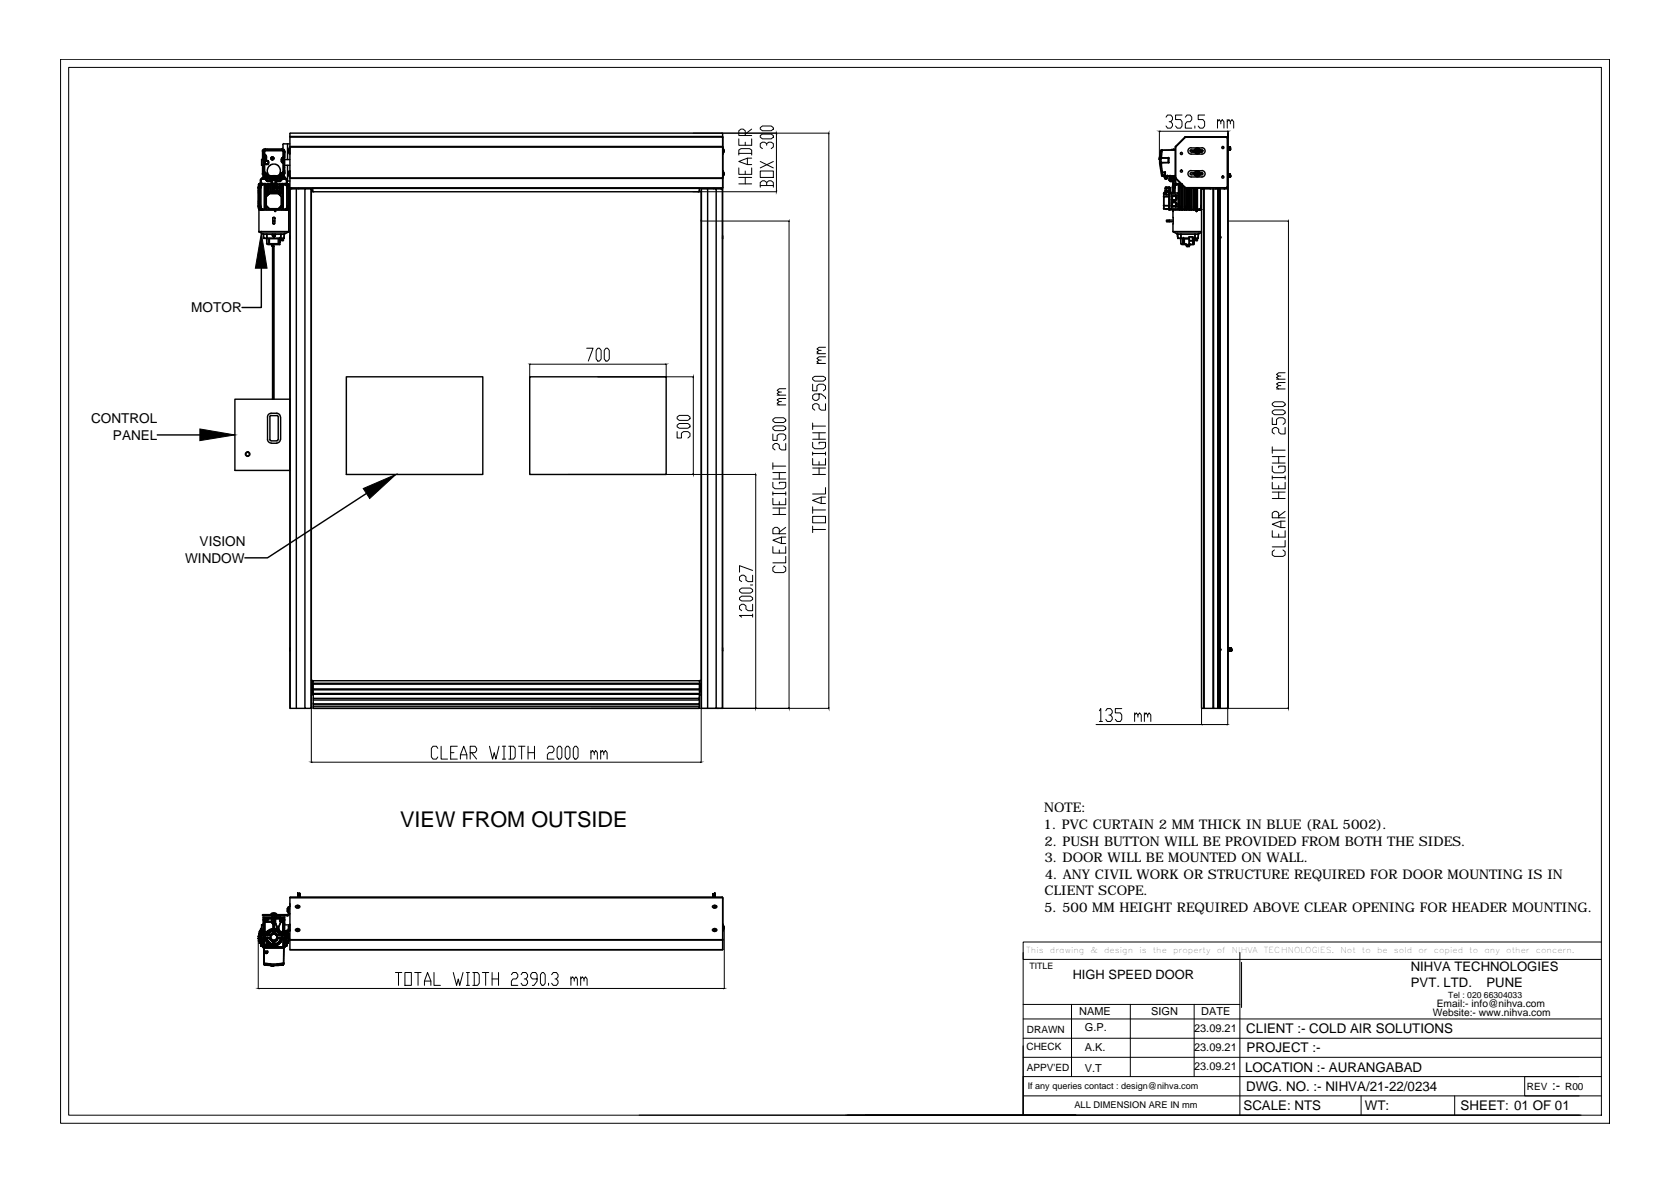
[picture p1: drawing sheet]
<svg xmlns="http://www.w3.org/2000/svg" width="297mm" height="210mm" viewBox="0 0 297 210" stroke-linecap="round" stroke-linejoin="round" font-family="sans-serif">
<defs><g id="words">
<text font-size="3.9" x="71.1" y="147">VIEW FROM OUTSIDE</text>
<g font-size="2.4">
<text x="34" y="55.5">MOTOR</text>
<text x="16.2" y="75.3">CONTROL</text>
<text x="20.1" y="78.1">PANEL</text>
<text x="32.9" y="100">WINDOW</text>
<text x="35.5" y="97.1">VISION</text>
<text x="185.5" y="147.4">1. PVC CURTAIN 2 MM THICK IN BLUE (RAL 5002).</text>
<text x="185.6" y="144.4">NOTE:</text>
<text x="185.6" y="150.3">2. PUSH BUTTON WILL BE PROVIDED FROM BOTH THE SIDES.</text>
<text x="185.6" y="153.2">3. DOOR WILL BE MOUNTED ON WALL.</text>
<text x="185.7" y="159.1">CLIENT SCOPE.</text>
<text x="185.7" y="156.2">4. ANY CIVIL WORK OR STRUCTURE REQUIRED FOR DOOR MOUNTING IS IN</text>
<text x="185.6" y="162">5. 500 MM HEIGHT REQUIRED ABOVE CLEAR OPENING FOR HEADER MOUNTING.</text>
<text x="221.5" y="183.6">CLIENT :- COLD AIR SOLUTIONS</text>
<text x="221.3" y="190.5">LOCATION :- AURANGABAD</text>
<text x="221.6" y="187">PROJECT :-</text>
<text x="221" y="197.3">SCALE: NTS</text>
<text x="221.5" y="193.9">DWG. NO. :- NIHVA/21-22/0234</text>
<text x="242.6" y="197.3">WT:</text>
<text x="259.6" y="197.3">SHEET: 01 OF 01</text>
<text x="275.9" y="193.8">:-</text>
</g>
<g font-size="2.3">
<text x="250.8" y="172.6">NIHVA TECHNOLOGIES</text>
<text x="190.7" y="174">HIGH SPEED DOOR</text>
<text x="250.8" y="175.4">PVT. LTD.</text>
<text x="264.3" y="175.4">PUNE</text>
</g>
<g font-size="1.9">
<text x="191.8" y="180.4">NAME</text>
<text x="192.8" y="183.3">G.P.</text>
<text x="204.7" y="180.4">SIGN</text>
<text x="212.3" y="183.3">23.09.21</text>
<text x="213.5" y="180.4">DATE</text>
<text x="192.8" y="190.5">V.T</text>
<text x="192.8" y="186.7">A.K.</text>
<text x="212.3" y="186.8">23.09.21</text>
<text x="212.3" y="190.2">23.09.21</text>
</g>
<g font-size="1.8">
<text x="255.4" y="179">Email:- info@nihva.com</text>
<text x="182.6" y="183.6">DRAWN</text>
<text x="254.7" y="180.6">Website:- www.nihva.com</text>
<text x="182.5" y="186.6">CHECK</text>
<text x="182.6" y="190.4">APPV'ED</text>
<text x="271.4" y="193.8">REV</text>
<text x="278.2" y="193.8">R00</text>
</g>
<text font-size="1.7" x="191" y="197">ALL DIMENSION ARE IN mm</text>
<g font-size="1.6">
<text x="183" y="172.3">TITLE</text>
<text x="182.7" y="193.6">If any queries contact : design@nihva.com</text>
</g>
<text font-size="1.5" x="257.4" y="177.3">Tel : 020 66304033</text>
<g font-size="1.4">
<text x="182.4" y="169.3">This</text>
<text x="186.6" y="169.3">drawing</text>
<text x="193.9" y="169.3">&amp;</text>
<text x="196.3" y="169.3">design</text>
<text x="202.5" y="169.3">is</text>
<text x="204.9" y="169.3">the</text>
<text x="208.5" y="169.3">property</text>
<text x="216.3" y="169.3">of</text>
<text x="219" y="169.3">NIHVA</text>
<text x="224.7" y="169.3">TECHNOLOGIES.</text>
<text x="238.3" y="169.3">Not</text>
<text x="242.1" y="169.3">to</text>
<text x="244.8" y="169.3">be</text>
<text x="247.8" y="169.3">sold</text>
<text x="252.1" y="169.3">or</text>
<text x="254.9" y="169.3">copied</text>
<text x="261.2" y="169.3">to</text>
<text x="263.9" y="169.3">any</text>
<text x="267.7" y="169.3">other</text>
<text x="273" y="169.3">concern.</text>
</g>
</g></defs>
<!-- layer: 0 -->
<g fill="none" stroke="#000" stroke-width=".18">
<path d="M10.8 10.5h275.3v189.1h-275.3zM12.2 12h272.5v186.2h-272.5zM123.2 23.7h24.1M123.2 34.1h14.8M124.6 39.3h15.7M131.3 29.8v1.2h2.3v-1.2M131.3 27.6v-.9l.4-.3h1.5l.4 .3v.9M131.3 24.7v1.1h2.3v-1.1M131.3 32.7h2.3M131.3 31.5h2.3M131.3 27.3h2.3M132.5 24.1v-.9l-.4-.3h-.4l-.4 .3v.9h2.3"/>
<path d="M132.5 25.3v.5M132.5 30.4v.6M132.5 31.5v1.2M132.9 28.1v1.2M133.6 28.1h-.7l-1.6 .6 1.6 .6h.7M133.6 22.9l-1.1 .9M135.1 30.4h2.4v1.1h-2.4zM135.1 24.1l.4-.3h1.6l.4 .3v.3l-.4 .3h-1.6l-.4-.3zM135.1 22.7l.4-.3h1.6l.4 .3v.2l-.4 .3h-1.6l-.4-.3zM135.1 33h2.4M135.1 28.7l2.4 1.1M136.3 33v-.6l.4-.3h.4l.4 .3v.9"/>
<path d="M136.3 32.4l-.4-.3h-.4l-.4 .3v.9M136.3 25.8v-.3l-.4-.2h-.4l-.4 .2v.6l.4 .3M136.3 25.5l.4-.2h.4l.4 .2v.6l-.4 .3M137.5 28.7l-2.4 1.1M138 23.8v10.2M140.3 39.4v86.4M147.3 23.8v102M206.1 23.3v4.6M206.2 23.3h12M207.3 20.8l.2-.4h.6l.3 .4v.5l-.3 .3h-.3M208.1 21.6l.3 .4v.4l-.3 .4h-.6l-.2-.4M210.1 20.4h-1.1v.9h.9l.2 .3v.8l-.2 .4h-.6l-.3-.4"/>
<path d="M210.7 20.8l.3-.4h.6l.3 .4v.5l-.3 .3h-.6l-.3 .4v.8h1.2M212.4 22.4v.4M214.1 20.4h-1.1v.9h.8l.3 .3v.8l-.3 .4h-.5l-.3-.4M216.4 21.6l.3-.3 .3 .3v.4M216.4 21.3v1.5M217 21.6l.3-.3 .3 .3v1.2M218.2 21.6l.3-.3 .2 .3v.4M218.2 21.3v1.5M218.3 39.3h10.7M218.3 23.3v.4M218.7 21.6l.3-.3 .3 .3v1.2M229 39.4v86.4"/>
<path d="M94.2 64.7v2.3M94.2 64.7h24.1M104.3 61.9h1.1l-.8 2.3M106.3 61.9h.3l.3 .4v1.5l-.3 .4h-.3l-.3-.4v-1.5zM106.3 67h16.9M107.7 61.9h.3l.3 .4v1.5l-.3 .4h-.3l-.3-.4v-1.5zM118.4 64.7v2.3M120.4 76.7v1.2h.7v-.9l.4-.3h.8l.4 .3v.6l-.4 .3M120.4 75.6l.3-.3h1.6l.4 .3v.3l-.4 .2h-1.6l-.3-.2zM120.4 74.1l.3-.3h1.6l.4 .3v.3l-.4 .3h-1.6l-.3-.3zM123.2 67.1v17.1M137.4 77.1v1.2h.7v-.9l.4-.3h.8l.4 .3v.6l-.4 .3"/>
<path d="M137.4 75.9l.4-.2h1.5l.4 .2v.3l-.4 .3h-1.5l-.4-.3zM137.4 74.5l.4-.2h1.5l.4 .2v.3l-.4 .3h-1.5l-.4-.3zM138.1 72h1.6M138.1 70.2h1.6M138.9 71.4h-.4l-.4 .3 .4 .3M138.9 69.7h-.4l-.4 .2 .4 .3M139.7 78.8v1.2h-.8l-.4-.3v-.6l-.4-.3h-.3l-.4 .3v.6l.4 .3M139.7 70.8h-1.2l-.4 .3 .4 .3M139.7 69.1h-1.2l-.4 .3 .4 .3M144.5 78.6v.9l.3 .3h1.6l.3-.3v-.9h-1.1v.3M144.5 68.3v1.2h.7v-.9l.4-.3h.8l.3 .3v.6l-.3 .3M144.5 67.1l.3-.2h1.6l.3 .2v.3l-.3 .3h-1.6l-.3-.3z"/>
<path d="M144.5 75.2v1.1M144.5 78.1h2.2M144.5 76.9h2.2M144.5 75.7h2.2M145.2 64.6h1.5M145.2 62.9h1.5M145.6 70v.9l-.4 .3h-.4l-.3-.3v-.6l.3-.3h1.2l.7 .6v.3M145.6 76.9v1.2M146 64h-.4l-.4 .3 .4 .3M146 62.3h-.4l-.4 .3 .4 .3M146.7 71.8v1.1h-.7l-.4-.3v-.6l-.4-.2h-.4l-.3 .2v.6l.3 .3M146.7 63.4h-1.1l-.4 .3 .4 .3"/>
<path d="M146.7 61.7h-1.1l-.4 .3 .4 .3M226.2 74.3v1.1h.7v-.9l.4-.2h.8l.3 .2v.6l-.3 .3M226.2 73.1l.3-.2h1.6l.3 .2v.3l-.3 .3h-1.6l-.3-.3zM226.2 71.7l.3-.3h1.6l.3 .3v.3l-.3 .3h-1.6l-.3-.3zM226.2 79.4v1.2M226.9 69.1h1.5M226.9 67.4h1.5M227.7 68.5h-.4l-.4 .3 .4 .3M227.7 66.8h-.4l-.4 .3 .4 .3M228.4 76v1.1h-.7l-.4-.3v-.5l-.4-.3h-.4l-.3 .3v.5l.3 .3M228.4 68h-1.1l-.4 .2 .4 .3M228.4 66.3h-1.1l-.4 .2 .4 .3"/>
<path d="M100.9 84.3h33.4M134.3 84.4v41.4M137.4 97.2v1.1h2.3v-1.1M137.4 88.6v1.1h2.3v-1.1M137.4 85.7v.9l.4 .3h1.5l.4-.3v-.9h-1.2v.3M137.4 91.4h2.3M137.4 90.3h2.3M137.4 82.3v1.1M137.4 87.4v.6M137.4 87.7h2.3M137.4 85.1h2.3M137.4 84h2.3"/>
<path d="M137.4 82.8h2.3M138.5 94.9v-.9l-.4-.3h-.3l-.4 .3v.9h2.3M138.5 84v1.1M138.5 89.2v.5M138.5 90.3v1.1M138.5 97.7v.6M138.9 95.5v1.1M139.7 98.9v1.1h-2.3M139.7 95.5h-.8l-1.5 .5 1.5 .6h.8M139.7 87.4v.6M139.7 93.7l-1.2 .9M144.5 91.8h2.2v1.1h-2.2z"/>
<path d="M144.5 81.5v1.1h2.2v-1.1M144.5 80.3v.6M144.5 90.1v1.1M144.5 93.5v1.2M144.5 94.1h2.2M144.5 90.6h2.2M144.5 84.3h2.2M144.5 83.2h2.2M144.5 80.6h2.2M145.6 82v.6M145.6 83.2v1.1M146 88.3v1.2"/>
<path d="M146.7 88.3h-.7l-1.5 .6 1.5 .6h.7M146.7 86.7v1.1h-2.2M146.7 80.3v.6M226.2 94.3v1.2h2.2v-1.2M226.2 85.7v1.2h2.2v-1.2M226.2 82.8v.9l.3 .3h1.6l.3-.3v-.9h-1.1v.3M226.2 88.6h2.2M226.2 87.5h2.2M226.2 84.6v.6M226.2 84.9h2.2M226.2 82.3h2.2M226.2 81.2h2.2"/>
<path d="M226.2 80h2.2M226.5 97.7l-.3 .3v.6l.3 .3h1.6l.3-.3v-.6l-.3-.3M227.3 92v-.8l-.4-.3h-.4l-.3 .3v.8h2.2M227.3 81.2v1.1M227.3 86.3v.6M227.3 87.5v1.1M227.3 94.9v.6M227.7 92.6v1.2M228.4 96.1v1.1h-2.2M228.4 92.6h-.7l-1.5 .6 1.5 .6h.7M228.4 84.6v.6M228.4 90.9l-1.1 .8"/>
<path d="M131.5 106.3l.3-.3h1.6l.4 .3v.3l-.4 .2h-1.6l-.3-.2zM131.5 104.8l.3-.3h1.6l.4 .3v.3l-.4 .3h-1.6l-.3-.3zM133.4 104h.4M133.8 109.4h-2.3l.3 .3M133.8 107.4v1.1h-.8l-.4-.3v-.5l-.4-.3h-.4l-.3 .3v.5l.3 .3M133.8 102.2v1.2h-.8l-.4-.3v-.6l-.4-.3h-.4l-.3 .3v.6l.3 .3M133.8 101.4l-2.3-.9v1.2M133.8 109.1v.6M137.8 100.6l-.4 .3v.6l.4 .3h1.5l.4-.3v-.6l-.4-.3M55.3 125.9v9.6M55.5 135.5h69M77.8 133l-.2-.4h-.6l-.3 .4v1.5l.3 .4h.6l.2-.4"/>
<path d="M78.4 132.6v2.3h1.2M80.1 133.8h.6M81.3 132.6h-1.2v2.3h1.2M81.8 134.9v-.7l.6-1.6 .6 1.6v.7M81.8 134.2h1.2M83.6 133.8h.8l.3-.4v-.4l-.3-.4h-.8v2.3M83.8 133.8l.9 1.1M87 132.6l.6 2.3 .3-1.1 .3 1.1 .5-2.3M89.3 134.9h.6M89.3 132.6h.6M89.6 132.6v2.3M90.4 132.6h.9l.3 .4v1.5l-.3 .4h-.9"/>
<path d="M90.7 132.6v2.3M92.2 132.6h1.1M92.7 132.6v2.3M93.9 133.8h1.1M93.9 132.6v2.3M95 132.6v2.3M97.3 133l.3-.4h.6l.3 .4v.4l-.3 .4h-.6l-.3 .4v.7h1.2M99.3 132.6h.3l.3 .4v1.5l-.3 .4h-.3l-.3-.4v-1.5zM100.8 132.6h.2l.3 .4v1.5l-.3 .4h-.2l-.3-.4v-1.5zM102.2 132.6h.3l.3 .4v1.5l-.3 .4h-.3l-.3-.4v-1.5zM105 125.9h42.3M105 133.8l.3-.4 .3 .4v.4"/>
<path d="M105 133.4v1.5M105.6 133.8l.3-.4 .3 .4v1.1M106.8 133.8l.3-.4 .2 .4v.4M106.8 133.4v1.5M107.3 133.8l.3-.4 .3 .4v1.1M124.6 125.9v9.6M195.4 126.3l.3-.4v2.3M195.4 128.2h.6M196.6 126.3l.2-.4h.6l.3 .4v.4l-.3 .4h-.3M197.4 127.1l.3 .4v.3l-.3 .4h-.6l-.2-.4M199.4 125.9h-1.1v.8h.9l.2 .4v.7l-.2 .4h-.6l-.3-.4M201.7 127.1l.3-.4 .3 .4v.4"/>
<path d="M201.7 126.7v1.5M202.3 127.1l.3-.4 .3 .4v1.1M203.4 127.1l.3-.4 .3 .4v.4M203.4 126.7v1.5M204 127.1l.3-.4 .3 .4v1.1M213.6 125.9v2.9h-18.8M213.7 128.8h4.5M217.9 125.9h11.1M218.2 125.9v2.9M45.9 166.4v9.3M46 175.7h82.6M70.3 172.8h1.1"/>
<path d="M70.8 172.8v2.3M72 172.8h1.1v2.3h-1.1zM73.7 172.8h1.2M74.3 172.8v2.3M75.5 175.1v-.7l.5-1.6 .6 1.6v.7M75.5 174.4h1.1M77.1 172.8v2.3h1.2M80.6 172.8l.6 2.3 .3-1.1 .2 1.1 .6-2.3M82.9 172.8h.6M82.9 175.1h.6M83.2 172.8v2.3M84 172.8h.9l.3 .4v1.6l-.3 .3h-.9"/>
<path d="M84.3 172.8v2.3M85.7 172.8h1.2M86.3 172.8v2.3M87.5 172.8v2.3M87.5 174h1.1M88.6 172.8v2.3M90.9 173.2l.3-.4h.6l.2 .4v.4l-.2 .4h-.6l-.3 .4v.7h1.1M92.6 173.2l.3-.4h.6l.3 .4v.4l-.3 .4h-.3M93.5 174l.3 .4v.4l-.3 .3h-.6l-.3-.3M95.5 174h-.9l-.3-.4v-.4l.3-.4h.6l.3 .4v1.2l-.6 .7h-.3M96.4 172.8h.2l.3 .4v1.6l-.3 .3h-.2l-.3-.3v-1.6zM97.5 174.8v.3"/>
<path d="M98.1 173.2l.3-.4h.5l.3 .4v.4l-.3 .4h-.2M98.9 174l.3 .4v.4l-.3 .3h-.5l-.3-.3M101.5 174l.3-.4 .3 .4v.4M101.5 173.6v1.5M102.1 174l.3-.4 .2 .4v1.1M103.2 174l.3-.4 .3 .4v.4M103.2 173.6v1.5M103.8 174l.3-.4 .3 .4v1.1M128.7 164.9v10.8M181.9 169.3v28.9v-12.3M181.9 178.5h38.5M190.5 178.5v12.8"/>
<path d="M200.9 178.5v12.8M212.3 178.5v12.8M220.4 169.3v28.9M220.7 171v8.1M284.7 167.4h-102.8v3.1h102.8M113.6 198.2h167.5M150.3 198.2h40.9h-40.6M181.9 191.3h98.8M181.9 187.9h102.8M181.9 184.5h102.8M181.9 181.1h102.8M181.9 194.8h98.8"/>
<path d="M241.9 194.8v3.4M258.6 194.8v3.4M284.7 191.3h-13.7v3.5h13.7"/>
</g>
<g fill="none" stroke="#000" stroke-width=".25">
<path d="M45.9 33.4v3.3M45.9 33.4h.1M45.9 36.7h.1M45.9 36.7l.1 .5M45.9 35.8l.1 .4M45.9 33.9l.1 .4M45.9 36.2h.2M45.9 35.8h.2M45.9 34.2h.2M45.9 33.9h.2M46 32.8h.1M46 32.9h.1"/>
<path d="M46 33.4v.4M46 37.2h.1M46 36.2h.1M46 34.3h.1M46 33.8h.1M46 33.8l-.1 .1M46 35.7h.1M46 36.2l.1 1M46 36.7l.1 .5M46 36.7v.5M46 32.9l.4-.1zM46 37.2v3.9h5.3v-3.9"/>
<path d="M46 32.9v4.3M46 32.9l-.1 .5M46 33.4h.1M46 34.3v1.4M46 36.2v.5M46 37.2l.4 .1M46.1 32.9h.1M46 32.9v.5M46 37.3h1.2M46.1 32.9l.4-.1-.4 .1M46.1 37.2l.4 .1zM46.1 32.9l-.1 .9"/>
<path d="M46.1 32.9l-.1 .5M46.1 37.2l.4 .1M46.1 37.2h.1M46.1 33.4l.1-.5-.1 .5M46.1 36.7h.1M46.1 33.4h.1M46.1 35.7l-.2 .1M46.1 33.4v3.3M46.1 36.7l.1 .5M46.2 32.9l-.1 .5M46.2 37.2l.4 .1M46.2 32.9h.1"/>
<path d="M46.2 37.2h.1M46.2 32.9l.5-.1zM46.2 37.2l.5 .1zM46.2 32.9v4.3M46.3 32.6h.1M46.3 32h.1M46.3 32v.6M46.3 33.4l.1-.5-.1 .5M46.3 36.7l.1 .5zM46.3 33.4h.1M46.3 36.7h.1M46.3 33.4v3.3"/>
<path d="M46.3 36.7l.1 .5M46.3 32h.2M46.4 37.2l.5 .1-.4-.1M46.4 32.8h.1M46.5 32.9h.1M46.4 37.3h.1M46.4 32.7h4.5M46.4 32.9h.1M46.4 37.2h.1M46.4 32.8l-.4 .1M46.5 37.2h.1M46.4 32.7v.1"/>
<path d="M46.4 32.9l-.1 .5M46.4 32.8l-.3 .1M46.4 37.1h.1M46.5 37.2l.5 .1zM46.5 37.3h.1M46.5 32.9l.5-.1zM46.5 32.9v4.3M46.5 31.8h.8zM46.5 31.8l-.1 .9M46.5 31.8h.1M46.5 32.8h.1M46.5 28.3v1.1"/>
<path d="M46.5 29.4h.3M46.6 31.8h-.1M46.6 31.8h.7M46.6 32.8h.1M46.6 30.9l.2 .3M46.6 37.3h.1M46.7 32.8h.1M46.7 37.3h.1M46.7 32.8l-.5 .1M46.7 26.9v1.5M46.7 29.4v1.5M46.8 31.6h-.2v.2"/>
<path d="M46.8 27.8h.1M46.8 27.6h.1M46.8 27.1h.1M46.8 31.4v.1M46.8 27.1v2.7M46.8 29.8v.6M46.8 30.4v.2M46.8 28.4h-.3v1M46.8 27.3h.1M46.8 31.4h.1M46.9 27.5v.1M46.9 30.6h.1"/>
<path d="M46.9 31.3h.1M46.9 32.8h.1M46.9 27.5v-.8l.1 .1v-.1h3.4v1.3l-.1-.1 .1 .2-.3 .3 .1 .3 .2 .2-.1 .1h.1v1.7M46.9 27.5l.1-.1v.2l.3 .3-.1 .3-.2 .2v.1l-.1-.1M46.9 28.4v2.2h.1v.1l.2 .1v.3h.2M46.9 27.5v.9M46.9 26.6v.1M46.9 28.3v.1M46.9 28.3h.1M46.9 27.6a.46 .46 0 0 1 .3 .4 .46 .46 0 0 1-.3 .4M47 28.3h.1M47 30.7l.2 .4"/>
<path d="M47 27.6h.1M47 28.3l-.1 .1M47 27.6h-.1l.1 .7M47 30.7h.1M47 30.7l-.1-.1 .1 .1M47 30.7v.5h.2M47 27.6l.1 .2a.33 .33 0 0 1-.1 .5M47 32.8v4.5M47 32.8h.1M47 26.5l-.3 .2-.1 .2M47 37.3h.1M47 32.8l-.5 .1"/>
<path d="M47 28.7h.1M47 26.8h3.3v1.2l-.3 .3v.4l.3 .3v1.6l-.2 .2-.1 .4h-.5l.3-.6-.1-.9-.4-.4-.3-.1-.8 .1-.4 .3-.2 .4-.1 .6 .3 .6h-.4l-.1-.4-.3-.2v-1.6l.3 .3h.2l.3-.3-.1-.3a.36 .36 0 0 0-.3-.2 .36 .36 0 0 0-.4 .2v-.2l.4-.3v-.4l-.4-.4zM47 28.7v.3M47.1 26.5l-.1 .1M47.1 29h-.1M47.1 26.6l-.2 .1v4.6v-.7M47.1 26.6h.5zM47.1 26.6h-.3v4.8h.4M47.1 26.6h-.3v4.8M47.1 37.1l.2 .2h2.8l.2-.2M47.1 34.4v2.7M47.1 32.8h.1"/>
<path d="M47.1 32.8v1.4M47.2 32.7v.1M47.2 32.9h.1M47.2 31.2l.1 .1M47.2 33.4h.1M47.2 32.9v.5zM47.2 32.8v1.4M47.2 26.6h.1M47.2 31.1v.1h.2l-.1 .1h2.8l-.1-.1M47.2 31.1h.1M47.2 31.1v.1M47.2 26.6h2.9"/>
<path d="M47.2 32.8h.1M47.2 32.8h-.1M47.2 32.9l.1 1.3M47.2 32.8v.1M47.3 31.4l.7-.1v.2M47.3 31.4h.7M47.3 31.3v.1M47.3 35v1.5M47.3 31.3h-.4l.3 .1M47.3 31.3h.1M47.3 32h.1M47.3 32v-.4h.1v.4"/>
<path d="M47.3 31.6h.1M47.3 36.5h.1M47.3 36.5v.1M47.3 32.8l-.1 .1M47.3 31.6v.4M47.3 32.8v1.4M47.3 36.6l.6 .5M47.3 34.9h.1M47.3 34.2l-.2 .2M47.3 32.1l.2 .2h.6l.1-.2M47.3 36.5l.6 .6zM47.3 34.9v.1"/>
<path d="M47.3 32l1 .1M47.3 31.4v.1h-.5M47.3 34.2h.1M47.3 34.9v1.6M47.3 34.2h.4M47.4 31.4v.1M47.4 31.6h.5v.4h-.5zM47.5 31.5h.6l-.7 .1h.4h-.3h.1M47.5 31.4l.5 .1M47.5 32.2h.1M47.5 26.5l-.4 .1M47.6 32.7v.1"/>
<path d="M47.6 26.6l2.9 .1v4.6v-.7M47.6 26.6h2.9v4.8M47.6 32.8v.1M47.6 32.8h.1M47.6 32.8v1.4M47.6 32.9h.1M47.6 31.5l.5 .1h-1.3M47.6 31.6h.5h-.2v.4h.4M47.6 33.4v1.2l.3-.2M47.6 33.4h.1M47.6 32.9v.5M47.6 34.6l-.3 .3"/>
<path d="M47.7 34.2h-.1M47.7 34.2h.3l-.9 .1 .1 3 3-.1v-2.9l-.5-.1M47.7 32.9l-.1 .5M47.7 32.9v1.3M47.7 32.8v.1M47.7 32.8l-.1 .1M47.7 32.8v1.4zM47.8 31.2h1.7M47.8 31.5h-.4l.6 .1M47.9 34.4h.1M47.9 37.1h.1M47.9 34.4h1.6z"/>
<path d="M47.9 37.1h1.6zM47.9 34.4l-.6 .5M47.9 34.4l.1-.2h1.4l.1 .2M47.9 34.3v.1M47.9 31.6h.2h-.7h.2M47.9 34.4l-.6 .6M47.9 37.2h1.6M48 34.4h1.4M48 34.2h1.4M48 31.5h.1M48 31.4v.1M48 32.8h.1"/>
<path d="M48 31.4l.1 .1M48 31.5h.3M48.1 31.5h.1M48 32.8v1.4M48 32.8l.1 .1M48.1 31.7h.1M48.1 32.9h.1M48.1 31.5h-.6h.5M48.1 31.5h-.3M48.1 33.4v.8zM48.1 32.8h-.1M48.1 32.8v1.4v-1.4"/>
<path d="M48.1 32.8h.1M48.1 31.5v.2M48.1 32.2h.1M48.1 31.5h.3zM48.1 31.4l.1 .1M48.1 32.9v.5M48.1 32.9v1.3M48.1 32.8v.1M48.1 31.7h.4h-.4M48.1 32.8v1.4M48.1 31.7h.4M48.1 31.6h-.1"/>
<path d="M48.1 31.3h.1M48.1 31.8h.1M48.1 31.8h.2M48.1 31.7v.1M48.2 31.8h.1M48.2 31.5l-.2-.1h.6h-.2v.1M48.2 31.4h.1M48.2 31.4l.2 .1zM48.2 32.6h.1M48.2 32.6h.9M48.2 32.1v.5M48.2 31.8h-.1"/>
<path d="M48.2 32h.1M48.3 31.5h-.3M48.3 31.5h.2M48.3 31.7h-.2M48.3 31.7h.2M48.3 32v.6M48.3 31.7l-.2 .1M48.3 31.8h.1M48.3 31.5v.2M48.3 32.6h.1M48.3 31.7l.1 .3M48.3 31.9l.1 .1"/>
<path d="M48.3 31.8h.7M48.4 31.8h.1M48.4 31.5h.1zM48.4 31.3h.1M48.4 31.5h.1M48.4 32.8h.1M48.4 32.8v1.4M48.4 32.6h.1M48.5 31.5h.1M48.4 31.7h.1M48.4 32h.5v.6h.2M48.4 32v.6"/>
<path d="M48.4 32h.5M48.4 32.8v.1M48.4 31.7v.9M48.4 31.8h.6M48.5 32.9h.1M48.5 32.9v.5zM48.5 32.9v.5M48.5 32.8h.1M48.5 31.6h-.5M48.5 31.3h-.5M48.5 37.1v.1M48.5 31.7h.1"/>
<path d="M48.6 31.5h.1M48.5 38.7l.2-.1 .2 .1v1a.19 .19 0 0 1-.2 .1 .19 .19 0 0 1-.2-.1zM48.5 39.2l.2-.1 .1 .3h-.3zM48.5 32.9v1.3M48.5 32.8v.1M48.5 32.8h-.1M48.5 31.5v.2M48.5 33.4v.8M48.5 33.2h.3v1M48.5 31.6h.4M48.6 31.4h.1M48.6 31.4v.1"/>
<path d="M48.6 37.2h.2M48.6 33.2l-.1 1M48.6 32h.1M48.7 31.4v.1M48.7 32h.1M48.8 31.3h.6M48.8 37.1v.1M48.8 34h.9M48.8 37.5h.2l-.1 .1zM48.8 32.8l-.3 .1M48.8 32.8l.1 .1M48.8 32.8h.2"/>
<path d="M48.8 32.8v.1M48.8 33.4h.8M48.9 32.9h.1M48.9 31.4l.1 .1zM48.9 31.5h.1M48.9 31.4h.1M48.9 32.9v.4M48.9 32.9l-.1 .5h.8M48.9 32.8h.1M48.9 33.5v.7M48.9 31.4l-.5 .1M48.9 32h.1"/>
<path d="M48.9 31.7h.1M48.9 31.5v.2M49 31.7h.1M48.9 37.4v.2M48.9 32.6h-.5M48.9 32l.1 .6M48.9 32.8v.1M48.9 31.3h-.3v.2M48.9 31.8v.2M48.9 32.8v.4M48.9 33.9v.1M49 31.5h-.1"/>
<path d="M49 31.5h.1zM49 32.8v.4h.5M49 33.2l-.2 .1M49 31.7h-.1M49 31.8h.1M49 31.5h.3zM49 31.5h.1M49 31.7h.2M49 31.7h.3M49 31.7v.1M49 32.6h.1M49 32h1"/>
<path d="M49 32h-.1M49 31.9v.1h-.1M49 31.8h.3h-.1M49 31.8v.2M49.1 31.8l-.1-.1h.3l-.3 .1M49.1 32.1l.1 .2h.6M49.1 31.8h.1M49.1 31.5h.2M49.1 31.5h.1M49.1 31.5h-.1M49.1 31.7l-.1 .1M49.2 31.8h.1"/>
<path d="M49.1 32.1h.9M49.1 31.5h-.2M49.1 31.5h.3M49.1 31.7h.3M49.2 31.7h-.2M49.2 31.7h.1M49.2 31.5h.1M49.2 31.5v.5v-.2M49.2 31.5h.1zM49.2 33.5v.4h-.4M49.2 33.9h.1M49.2 32.8v.4"/>
<path d="M49.2 34v.2M49.2 32.2h.1M49.2 32.8h.1M49.3 32.9h.1M49.3 31.8h.1M49.2 32.8v.1M49.2 32.8l.1 .1M49.3 31.4h.1M49.3 31.5h.1M49.3 31.5h-.3M49.3 32.8l-.1 .4M49.3 31.4h.1h-.4"/>
<path d="M49.3 31.7h.1M49.3 32.9l-.1 .3M49.3 32.9v.3M49.3 32.8h.1M49.3 33.2v-.3v.3M49.3 31.4v.1M49.3 31.7v.1M49.3 33.5v.4M49.3 34v.2M49.3 31.4l.1 .1zM49.3 31.5h.1zM49.3 31.4h1.3v.1"/>
<path d="M49.3 32.8v.4M49.3 32.8v.1M49.4 31.7h.1M49.4 31.5v.2M49.4 31.5h.1M49.4 31.6h1.4v.2M49.4 31.6h.3M49.4 31.6h.1h-.1M49.4 31.6h.5h-.1M49.4 31.6h.1M49.4 31.5l.5 .1h-.4M49.4 31.5h.5h-.4"/>
<path d="M49.4 31.6h.3v.4v-.4h.4v.4v-.4M49.4 31.3h-.5v.2M49.4 31.4h-.5M49.4 31.4h.1M49.4 31.5h.5M49.4 31.3l.7 .1M49.4 31.3v.1M49.4 34.4h.1M49.5 37.1h-.1M49.5 34.3v.1M49.5 37.1h.1M49.5 31.4v.1"/>
<path d="M49.5 34.4l.6 .5M49.5 33.2l.1 .1M49.5 31.6h.4M49.5 34.4h.1M49.5 31.5h-.1h.5h-.5h.5h-.4M49.5 31.6h.4h-.5M49.5 31.6h.1M49.6 33.9v.1M49.6 33.4l.1 .1-.9-.1M49.6 33.5v.4h-.3M49.6 32.8h.2M49.6 32.8v.6"/>
<path d="M49.6 32.8h.1M49.7 32.8h.1M49.7 32.9h.1M49.7 33.9v.3M49.7 34.2h-.3h.3M49.7 33.4h.1M49.7 32.9v.5M49.7 32.8v.1M49.7 32.8v1.4M49.7 34.2h.4M49.7 34.2v.4l-.2-.2M49.7 32.9l.1 .5"/>
<path d="M49.8 32.8h.1M49.8 32.8v1.4M49.8 32.2h.1M49.9 31.4v.2M49.9 31.6h.1M49.9 31.6h-.5M50 32.1l-.2 .2M50 32h-.9v.6M50 31.4v.1M50 32v.1M50 32h.1M50 34.9h.1"/>
<path d="M50 35l.1 1.5zM50 36.5h.1M50 36.5l.1 .1M50 36.5l-.5 .6M50 34.2l.3 .2M50.1 31.3h.3h-.3M50.1 31.6h.1M50.1 34.9v.1M50.1 36.5v.1M50.1 31.8h.8zM50.1 34.2h.1M50.1 36.6l-.6 .5"/>
<path d="M50.1 31.8h.7M50.1 31.2l-.1 .1M50.1 32.8v1.4v-1.4v1.4v-.8M50.1 31.4h.1M50.1 31.4h-.6M50.1 35v1.5M50.1 32.8h.1M50.1 26.6h.1M50.1 31.1v.1h-.1M50.1 31.1h.1M50.1 31.1v.1M50.1 31.2v.1"/>
<path d="M50.1 31.1l.1 .1 .2 .1M50.1 32.9l.1 .5zM50.1 32.9h.1M50.2 32.8h.1M50.1 32.8v.1M50.2 37.3h1.1M50.2 33.4v.8M50.2 33.4v-.5v.5M50.2 32.9h.1M50.2 34.4v2.7M50.2 32.8v.1M50.2 32.8v1.4"/>
<path d="M50.3 26.3l-.2 .2h-3.1M50.3 25.7v.6M50.3 32.8v4.5l.6-.1M50.3 32.8l.6 .1M50.3 37.3h.1M50.4 30.7l-.3 .4M50.4 28.1l-.3 .4 .3 .3M50.4 28.9h.1M50.4 28.1v.1M50.4 30.7l-.2 .1-.1 .3h-.1M50.4 30.7h.1M50.4 30.7l-.2 .4"/>
<path d="M50.4 30.7l.1 .5M50.4 28.2l-.2 .2v.2l.2 .3M50.4 28.2v.7M50.4 32.8l-.1 4.5M50.4 32.8l.5 .1zM50.4 32.8h-.1M50.4 32.8h.1M50.4 29h.1M50.4 28h.1M50.4 28v1M50.4 30.6h.1M50.4 28.8v.1"/>
<path d="M50.4 26.6l.1 .1M50.4 31.2v.1M50.5 25.5l-.2 .2M50.5 28.1l-.1 .1M50.5 30.6l-.1 .1M50.5 25.6h1M50.5 26.8l.2 .1-.1 .2M50.5 31.3h-.1M50.5 31.4h.1M50.5 31.4l.1 .1h-.6v-.1M50.5 27.1h.1M50.5 27.3h.1"/>
<path d="M50.5 27.9h.1M50.6 31.5h.1M50.6 30.6l.1 .2-.2 .1M50.6 27.8h.1M50.6 27.6h.1M50.6 30.5h.1M50.6 27.1h.1M50.6 27.3h.1M50.6 27.9l-.1 1.9M50.6 29.8l-.1 .6M50.6 27.1v.8M50.6 30.4l-.1 .2"/>
<path d="M50.6 29.4h.9M50.6 28.4h.9M50.7 32.8h.1M50.7 32.8l.5 .1zM50.7 32.8l.5 .1v.5M50.7 37.3h.1M50.7 37.3h-.1M50.8 31.8h.1M50.9 32.8h.1M50.9 37.3l.4-.1-.4 .1M50.9 32.8l.4 .1zM50.9 37.3h.1"/>
<path d="M50.9 32.7v.1M50.9 37.2h.1M50.9 31.8h.1M50.9 32.9l.1 .5v3.3M50.9 37.2l-.6 .1M50.9 32.9v4.3M50.9 37.2l-.5 .1M50.9 31.8v.9M50.9 32.8l.4 .1M50.9 32h.1M50.9 32.9l.1 .5M50.9 32.8l.5 .1-.5-.1"/>
<path d="M50.9 32.9h.1M50.9 32.6h.2M50.9 32.6h.1M51 32.8l.3 .1M51 36.7h.1M51 32.6h.1M51 32l.1 .6M51 32h.1M51 36.7l-.1 .5zM51 33.4h.1M51 36.7l-.1 .5M51.1 32.6h.1"/>
<path d="M51.1 32.2h.4M51.1 25.6v2.8M51.1 29.4v2.8M51.2 32.9v.5M51.2 32.9h.1M51.2 37.2l-.5 .1M51.2 37.2h.1M51.2 32.9v.5zM51.2 32.8h.1M51.2 27l.2 .2M51.2 31.1l.2 .1M51.2 33.4h.1"/>
<path d="M51.2 33.4v3.3M51.2 36.7v.5l-.5 .1M51.2 36.7v.5M51.3 37.2h.1M51.3 32.9l.1 .5M51.3 32.9h.1M51.3 32.9v4.3l.1-.5M51.3 26.7v.3M51.3 30.7h.1M51.3 30.8v.2M51.3 37.2l-.4 .1M51.3 37.1h.1"/>
<path d="M51.4 36.7l-.1 .5M51.4 32.9h.1M51.4 32.9v4.3M51.4 32.9v.5M51.4 37.2h.1M51.4 30.8h.1M51.4 33.4v3.3M51.4 37.2l-.5 .1M51.4 27.3h.1M51.4 31.4h.1M51.4 36.7v.5M51.4 26.5l-.2 .1"/>
<path d="M51.4 30.5l-.2 .2M51.4 26.3h.1M51.4 30.4h.1M51.4 27.2h.1M51.4 26.5h.1M51.4 31.2h.1M51.4 30.6h.1M51.4 26.3v1M51.4 30.4l.1 1zM51.4 30.6v.6M51.4 26.3l.1 1M51.5 26.3h.1"/>
<path d="M51.5 30.4h.1M51.5 27.3h.1M51.5 31.4h.1M51.5 26v-1.7h77v1.9M51.5 26l77 .1zM51.5 26.1v5.5h77v-5.5M51.5 31.6h77M51.5 33.4h77M51.5 24.3h77M51.5 33.4v.2M51.6 33.6v92.3M51.6 23.7l-.1 .6"/>
<path d="M51.6 23.7h76.8M51.8 33.4l-.1 .2M51.9 33.4v.2M52.7 33.6h-1.1v92.3h1.1M53.1 33.4v.2M54.2 33.6h1.1v92.3h-1.1zM54.2 33.6h-1.5v92.3h1.5M55.3 33.6v92.3M55.3 34.1h69.3M55.6 33.9l.1 .2M55.6 33.9v-.5h68.7v.5l-.2 .2M124.6 39.3h.1"/>
<path d="M124.7 33.6h1.1v92.3h-1.1M124.7 33.6v92.3M125.8 33.6h1.5v92.3h-1.5M126.9 33.4v.2M127.3 33.6h1.1v92.3h-1.1M128.1 33.4v.2M128.2 33.4l.1 .2M128.3 23.7l.2 .6M128.5 33.4l-.1 92.5M128.5 24.4v1.6M128.5 24.4h.1M128.5 26.2h.1"/>
<path d="M128.5 26.2v5.4M128.5 31.6v1.8h-77v-1.7M128.5 31.7v1.6M128.5 33.3v.1M128.5 26.3v1M128.5 27.3h.1M128.5 31.4h.1M128.5 30.4v1M128.5 26.5l.2 .1M128.5 30.5l.2 .2M128.5 30.4h.1M128.5 26.3h.1"/>
<path d="M128.5 26.5h.1M128.5 27.2h.1M128.5 30.6h.1M128.5 31.2h.1M128.5 26.5v.7M128.7 27l-.2 .2M128.7 31.1l-.2 .1M128.7 26.7v.3M128.7 30.7v.4M206.1 28.4h.1M206.1 27.9v.5zM206.1 27.9h.1"/>
<path d="M206.2 27.9h-.1M206.2 27.9l-.1 .5M206.3 27.9l.2 .1M206.3 27.9l.1 .2h1.3M206.3 27.9v1.1l.1-.1M206.3 26.8h.1zM206.4 28.9h.1M206.4 28v.1M206.4 26.8l.2-.1h-.3l-.1 .4-.1 2 .4 2.1v-.6l.1 .1M206.4 29h-.1v.9l.2 .7h.1M206.5 31.2v.1h.7M206.5 28.9h1.3h-.1"/>
<path d="M206.5 28.1v.8M206.5 28.9h.1M206.5 28v.1M206.6 26.7l-.1 1.3 1.3 .1v.8l-1.4 .1 .2 1.6h.6v.6M206.6 26.7l-.2 .1v.1l-.1 1M206.6 30.6v.1M206.6 30.6h.1M206.6 30.7l.1 .4M206.6 30.7h.5M206.7 31l-.2 .1M206.7 31.1v.1h-.1l.1 .1M206.7 31.2v.1"/>
<path d="M206.7 31.2l.4 .1M206.8 36.5h.1M206.8 37.1h.1M206.8 34.9h.1M206.8 34.4h.1M206.9 36.5l.9 .1M206.9 37.1h.1M206.9 34.4v.6M206.9 36.5v.6M206.9 34.4h.1M206.9 36.6v.5h.9M206.9 37.1h.9"/>
<path d="M207 31.5h.1M207 34.4h.1M207 31.4h.1M207 34.3h.1M207 31.4h.5M207 31.3h.5M207 31.4l.2 .1zM207 31.7h.5M207 31.7h.4zM207 34.4h-.1v.5M207 34.4l.2 .2h.6M207 34.4l.4 .2"/>
<path d="M207 31.7h.2M207 34.3v.1M207 30.7h.1M207.1 30.7l.1-.1v.6M207.1 30.7h.1M207.1 30.7v.4h-.4M207.1 31.1h.1M207.1 31.1l.1 .2M207.1 31.5h.4M207.1 31.5h.1M207.1 31.5h.1zM207.1 33.5v.4h.9v-.4"/>
<path d="M207.1 33.5h.2M207.1 31.7l.3 .1M207.1 31.2v.1M207.2 31.3h1.7M207.2 31.2h1.7M207.2 31.8h.1M207.2 37.1v.1M207.2 31.5h.1v.2h-.1zM207.2 31.5h.1M207.2 33.4h.8M207.2 33.4l-.1 .1M207.2 31.4h.1"/>
<path d="M207.2 37.2h.3M207.2 33.9v.1M207.3 31.4l.2 .1zM207.3 31.4h.1M207.3 31.7h.1M207.3 33.2l-.1 .1M207.3 31.5h.1zM207.3 33.2h.5M207.3 31.7h.2M207.3 34v.2M207.4 31.8h.1M207.4 34.2h-.4v.2"/>
<path d="M207.4 39.2h.5v.2h-.5zM207.4 39.2l.5-.1v.3h-.5M207.4 31.5h.1M207.4 31.7h.1M207.4 34.2v-.2h.4v.2M207.4 33.9v-.5h.4v.5M207.4 33.5l-.1 .4M207.4 31.7l-.3 .1M207.4 34h-.3v.2M207.4 31.5h-.1h.2M207.4 34h.1M207.5 31.7h.1"/>
<path d="M207.5 37.1v.1M207.5 31.5h.1M207.5 34h.1M207.5 31.4h.1M207.5 31.5v.2M207.5 31.3h.1M207.5 34l.1 .1zM207.5 31.3h-.5v.4M207.5 37.1l-.3 .1M207.5 31.3v.1M207.6 28.1h.1M207.7 28.1h.1l-.1 .8"/>
<path d="M207.7 28.1v.8M207.7 28.2h.1M207.7 34.1h.1M207.7 34h.1M207.8 37.1h.1M207.8 34.9h.1M207.8 33.5v.4M207.8 34h.2v.2M207.8 37.3h.1M207.8 34.9l-.9 .1v1.5h.9v.6M207.8 34.9l-.9 .1v1.5M207.8 33.2l.2 .1"/>
<path d="M207.8 34.2h.1M207.8 31.6h.1M207.8 33.5h.2M207.8 34.2v.2v-.2h-.4v.4h.4M207.8 37.1v.2M207.8 37.1v-2.7h.4v2.7h-.4v.2h.4v-.2M207.8 34.2h.4v.2M207.8 35v1.5M207.8 34.6v.3M207.8 34.2h-.8M207.8 31.6v.4M207.8 34v.2"/>
<path d="M207.8 34.4v2.7M207.9 32h.1M207.9 32.1l.1 .2h.6l.2-.2M207.9 32h.9h-.9M207.9 39.1h.6M207.9 39.4h.6M207.9 31.4h1M207.9 31.4h1zM207.9 32.1h.9M208 33.9v.1M208 31.3h.1M208 31.4v.1"/>
<path d="M208 31.5h.7l-.4 .1M208 31.5h.7h-.7h.2M208 31.6h.4M208 31.6h.5M208 31.5h.1M208 33.4v.1M208 31.5l.7 .1M208.1 32.2h.1M208.1 31.5h.6h-.7h.7M208.2 31.6h-.4v.4M208.2 36.5h.1M208.2 35h.1"/>
<path d="M208.2 31.6v.4v-.4h.5M208.2 34.8h.2l-.1 .2M208.2 35.4v.8M208.2 36.5v.2M208.2 34.3h.6M208.2 37h1.3M208.2 34.5h1.3M208.3 35h.1M208.3 35.4h.1M208.3 36.5h.1M208.3 34.8v.2M208.3 36.5l-.1 .2h.3"/>
<path d="M208.3 36.5l.2 .2M208.3 36.2v-.3l.2-.1 .5 .1 .2 .3v.3l-.2 .2M208.3 36.5l.1 .2h-.1M208.3 26.6h.1M208.3 26.6h.2M208.3 26.5v.1M208.3 26.6h.5M208.3 31.6h.4M208.3 31.6h.1M208.4 33.4h.1M208.5 34.8l-.2 .2M208.5 34.8h-.3l.1 .2"/>
<path d="M208.5 34.8h.1M208.5 36.7h.1M208.5 33.4v-.5v.5M208.5 32.9h.1M208.5 32.9l-.1 .5M208.5 32.9v1.4M208.5 37.2l5.1 .1h-5.1v3.8h5.1M208.5 26.6h.3M208.5 31.6h.1M208.5 37.4v.2zM208.5 32.6h.1M208.5 32.9l.5-.1z"/>
<path d="M208.5 32.9h.2M208.6 32.6l-.1-.3v.3M208.6 32.6h.3zM208.6 32.6h.1M208.6 33.4h.1M208.6 32.3v.3M208.6 32.2h.1M208.6 37.2v.1M208.7 26.6h.1M208.7 32.9l-.1 1.4M208.7 32.9l-.1 .5zM208.7 32.9h.1"/>
<path d="M208.7 31.4v.1M208.7 31.5h.1M208.7 31.6h.1M208.7 31.5l-.7 .1M208.7 31.6h-.7h.7M208.7 31.6v.4zM208.7 31.6h.2v.4M208.7 32.9l.4-.1zM208.8 32h.1M208.8 32v.1M208.8 34.3h.7M208.8 33.4l.1-.5-.1 .5"/>
<path d="M208.8 33.4h.1M208.8 33.4v.9M208.9 31.4h.1M208.9 32.6h.1M208.9 32h-1.1l.1 .1M208.9 32.8l-.4 .1-.1 1.4v-.9M208.9 32.8l-.4 .1M208.9 32.8h.1M208.9 26.6l-2.3 .1M208.9 31.3h.1M208.9 31.9l-.1 .1M208.9 32.7h1.1z"/>
<path d="M208.9 32.9l.5-.1zM208.9 32.9l-.1 1.4M208.9 32.9h.1M208.9 31.6l.1 .1M208.9 37.2v.1M208.9 32.9l-.1 .5M208.9 26.7h-2.3M209 26l-.1 .1M209 34.8h.1M209 32.8h.1M209 36.7h.1M209 31.6v.1"/>
<path d="M209 34.8l.2 .3-.1 .3-.4 .3-.5-.3 .1 .8a.46 .46 0 0 1 .7-.3 .46 .46 0 0 1 0 .8M209 34.8h.5v1.9h-.5M209 34.8h.4M209 34.8l.2 .3-.1 .5-.6 .1-.2-.3M209 31.6h.1M209 26l1.7-1.6zM209 31.7l1.7 1.7-1.6-1.7M209 32.6l-.1 .2M209 31.7h.1M209 26.1h.1M209 31.8h.1M209 31.8v.8"/>
<path d="M209 26l-.1 .1v5.5l.1-5.4M209.1 31.8l-.1 .1M209.1 31.8h-.1h.1M209.1 32.8h.1M209.2 32.8h.1M209.2 32.8l-.5 .1-.1 1.4M209.3 34.3l.2 .2-.1 2.7h-1.2M209.4 32.8h.1M209.4 36.7h-.4M209.5 32.8h.1M209.5 32.8v1.5v-1.5l-.6 .1M209.6 32.8v4.4"/>
<path d="M209.6 32.8l.1 .1M209.6 37.2h.1M209.6 32.8h.1M209.6 32.9h.1M209.6 32.8v.1M209.6 36.7v.6M209.7 37.2h.1M209.7 37.3h.1M209.7 36.7v.5zM209.7 32.9v.5zM209.7 33.4v3.3M209.7 32.9l-.1 .5"/>
<path d="M209.7 36.7v.5M209.7 32.9v4.4v-.1M209.7 37.2l.1 .1M209.7 32.8h.1M209.7 32.8l-.1 4.5M209.7 32.8l.1 4.5M209.8 32.8l-.1 .1M209.8 37.3h.1M210.1 37.3h.1M210.1 32.8v4.5M210.1 37.2h.1M210.1 33.4h.1"/>
<path d="M210.1 33.4l.1 3.3M210.1 32.9v.5zM210.1 32.9h.1M210.1 36.7h.1M210.2 33.4v-.5v3.8M210.2 36.7v.6M210.2 36.7l-.1 .5M210.2 33.4h.1M210.2 37.3h.1M210.2 32.9v4.4M210.5 33.2v4.1M210.5 33.4l.1 3.3z"/>
<path d="M210.5 37.3h.1M210.5 37.2h.1M210.5 33.3v4M210.6 37.2h.1M210.6 36.7h.1M210.6 36.7l-.1 .5M210.6 33.3h.1M210.6 37.2v.1M210.6 37.2l-.1 .1M210.6 37.3h.1M210.6 33.4v3.9M210.6 33.3l7.6 .1v-9v101.5h-1.3v-10.2"/>
<path d="M210.7 37.3h-.1M210.7 33.3v.1h3.4M210.7 24.3h.1M210.7 24.3v.1M210.7 33.4v3.9M210.7 24.3h7.5l-7.4 .1M210.8 24.3l-.2 .1M210.9 37.2h.1M210.9 37.3h.1M210.9 33.4v3.9M211 37.2h.1M211 36.7h.1"/>
<path d="M211 36.7v.5v-.5M211 36.7v.5zM211 37.2l-.1 .1M211 33.4v3.3M211 36.7v-3.3v3.8M211 37.2v.1M211 33.4v3.5h.3v-3.5M211.3 37.2h.1M211.4 37.2h.1M211.3 37.2v-.5l.1 .5M211.3 36.7v-3.3v3.8M211.3 37.3h.1"/>
<path d="M211.3 37.2v.1M211.4 36.7v.5v-.5M211.4 37.2l-.1 .1M211.4 37.2v.1M211.4 33.4v3.3M211.4 37.3h.1M211.4 33.4v3.9M211.6 26.8h.5v.1v-.1zM211.7 37.3h.1M211.7 33.4v3.9M211.7 30.3a.57 .57 0 0 0-.5 .6 .57 .57 0 0 0 .6 .6h1.8a.57 .57 0 0 0 .6-.6 .57 .57 0 0 0-.6-.6M211.7 26.2a.57 .57 0 0 0-.5 .6 .57 .57 0 0 0 .6 .6h1.8a.57 .57 0 0 0 .6-.6 .57 .57 0 0 0-.6-.6"/>
<path d="M211.7 30.7l-.1 .2v.1l.8 .1M211.7 26.6l-.1 .2 .1 .2M211.8 36.7v.5M211.8 37.2h.1M211.8 37.1l-.1 .1M211.8 30.4h1.9M211.8 26.3h1.9M211.8 30.7h.6M211.8 37.2l-.1 .1M211.8 26.7h.6M211.8 27.1h.6M211.8 33.4v3.3"/>
<path d="M211.8 37.3h.1M211.8 33.4v3.9M211.9 33.4v3.9M211.9 30.7l.3 .2M212.1 37.3h.1M212.1 37.3h.2M212.1 33.4v3.9M212.2 27h.1M212.2 26.8v.1zM212.2 33.4l-.1 3.9M212.2 36.7v.5zM212.2 37.2h.1"/>
<path d="M212.2 26.8h.1M212.2 37.2l-.1 .1M212.2 30.7l.2 .4M212.2 27l-.1 .1M212.2 37.2v.1M212.2 36.7h.1M212.2 36.7v.5M212.2 26.8l-.3 .2M212.3 33.4v3.9M212.4 26.7h.1M212.4 31v.1M212.4 26.7l-.2 .4"/>
<path d="M212.6 37.3h.1M212.6 33.4v3.9M212.6 37.2h.1M212.6 37.2v-.5l.1 .5M212.6 37.3l.1-3.9v3.9M212.7 37.5v.1M212.7 36.7v.5zM212.7 37.2h.1M212.7 37.3h.1M212.7 37.4v.2M212.8 30.8l.2 .2-.3-.1zM212.8 26.8h.2l-.1 .2-.2-.2z"/>
<path d="M212.8 33.4v3.9M212.9 37.3l.5-.1zM212.9 33.4l-.1 3.9M213.2 37.3h.1M213.2 37.3l.4-.1zM213.3 37.3h.1M213.4 37.1h.1M213.4 37.3h.2h-.2M213.4 37.3h.1M213.4 26.7h.1M213.4 26.7l.2 .4M213.4 30.7h.3"/>
<path d="M213.4 26.7h.3M213.4 27.1h.3M213.4 26.7l.1 .2M213.4 37.2h.1M213.4 37.2l-.4 .1M213.4 26.8h.1M213.4 26.8l.4 .2M213.5 36.7l-.1 .5zM213.5 36.7h.1M213.5 33.4v3.3M213.5 36.7l-.1 .5M213.5 26.8v.1z"/>
<path d="M213.6 37.3h-.1h.1M213.6 26.8v.1v-.1h.2zM213.6 26.6l.2 .2-.2 .2M213.6 30.7l.2 .2v.1l-.4 .1 .1-.4M213.7 33.4v.2M213.8 30.7l-.3 .2M213.8 33.4v.2M213.9 33.4v.2M214 33.6h-.4v92.3h.4M214.1 33.6v92.3M214.3 33.4h-.2M214.5 33.4h-.2"/>
<path d="M215 33.4h.1M215 33.4l.1 .1M215.1 33.5h.1M215.1 33.5v.1M215.1 33.4l.1 .1M215.2 33.5v.1M215.7 33.6v92.3M215.7 33.6h-1.6v92.3h1.6M215.7 33.6h.1M216.1 33.4v.2M216.3 33.4v.2M216.4 33.4v.2"/>
<path d="M216.5 33.6v92.3zM216.5 33.6h-.8v92.3h.8M216.5 33.6v92.3M216.6 33.4v.2M216.6 33.6v92.3zM216.6 33.6h.1M216.6 33.6h.2v8.4M216.8 33.6h.1M216.9 33.6l-.1 8.4M217.6 33.4v.2M217.7 33.4v.2M218 24.3l.2 .2"/>
<path d="M218 33.6h-1.1v8.4M218.1 33.4v.1M218.2 33.3l-.2 .2M218.2 33.2l-.2 .2M218.2 24.4v101.5M218.2 23.7h.1zM218.2 24.2v.1M218.2 23.7v.6l.1-.6M218.3 24.2l-.1 .1M218.3 23.7v.7h-7.6l-1.7 1.7v5.6l1.7 1.7h4.5h-.7M218.3 26.6h.2M218.3 26.3h.1"/>
<path d="M218.3 31.5h.4M218.3 31.5h.1M218.3 31.1h.1M218.3 31.5h.2M218.3 31.2h.1M218.3 26.6h.1M218.3 26.3h.4M218.3 26.3l.1 .3M218.3 26.3v.3M218.3 26.6l.1-.3v.3M218.3 31.1v.4M218.3 31.2l.1 .3"/>
<path d="M218.3 31.1l.1 .4M218.3 31.2v.3M218.3 31.1v.1M218.4 26.3h.1M218.4 26.3h.3M218.4 31.5h.1M218.4 31.1h.1M218.4 31.2h.1M218.4 26.6h.1M218.4 26.3v.3M218.4 31.1v.4M218.4 31.2v.3"/>
<path d="M218.4 31.1v.1M218.4 26.3h-.1M218.4 26.3l.1 .3M218.4 31.2l.1 .3M218.5 26.3h.1M218.5 31.5h.1M218.5 31.1h.1M218.5 31.2h.1M218.5 26.6h.1M218.5 26.3v.3M218.5 31.1v.4M218.5 31.2v.3"/>
<path d="M218.5 31.1v.1M218.5 31.1l-.1 .1M218.5 26.3l.1 .3M218.5 31.2l.1 .3M218.6 26.3h.1M218.6 31.1h.1M218.6 26.6h.1M218.6 26.3v.3M218.6 31.1v.4M218.6 31.2v.3M218.6 31.1v.1M218.6 31.5h.1"/>
<path d="M218.6 31.2h.1M218.6 26.3l.1 .3M218.6 31.2l.1 .3M218.6 31.1l-.1 .1M218.7 26.6h.1M218.7 31.2h.1M218.7 31.5h.1M218.7 31.1h.1M218.7 26.3h.1M218.7 26.3v.3zM218.7 26.3v.3M218.7 31.1v.4"/>
<path d="M218.7 31.2v.3M218.7 31.1v.1M218.7 31.1l-.1 .1M218.7 31.1l.1 .3M218.7 31.2l.1 .2M218.7 31.1v.3M218.7 31.4h.1M46 41.1v.1M46.5 47.7v7h-3.5M46.8 41.6h.1M46.8 41.6h.6l.1 .8h2.4l.1-.8h.5M46.8 41.6h3.1"/>
<path d="M46.8 41.6l.1 .7h.5M46.8 41.6l.1 .8M46.8 42.3l.1 .1M46.9 42.4h.1M46.9 42.4h.6M47.3 42.4h.1M47.4 43.3l.2 .2M47.4 42.3h.1M47.5 41.6h.9v.2a.28 .28 0 0 0 .3 .3 .28 .28 0 0 0 .3-.3v-.2h.9v.7h-2.4zM47.6 42.4l.1 .9M47.6 42.4h-.2v.9h.3M47.6 43.5h2.1"/>
<path d="M47.7 43.3h.2M48.3 43.5h.1M48.4 43.5l.1 .3M48.4 43.5l.1 .3zM48.4 43.5v.3M48.4 43.6h.1M48.4 43.7v.1zM48.4 41.6v.3a.24 .24 0 0 0 .3 .1 .24 .24 0 0 0 .2-.2M48.4 43.8h.1M48.4 43.7v.1M48.4 41.8v.1a.24 .24 0 0 0 .3 .1 .24 .24 0 0 0 .2-.2M48.4 43.7v27.3"/>
<path d="M48.5 43.8h.1M48.5 43.8h-.1M48.5 43.4v.1M48.5 43.5h.2v.3h-.2zM48.5 43.8h.2M48.5 43.5v.3M48.5 43.5h.1M48.6 43.8v27.2M48.7 43.8v27.2M49 41.6l-.1 .2M49.5 42.4h-1.6v.9h1.6v-.9M49.7 43.3l.1 .2"/>
<path d="M49.7 42.4v.9h-.2M49.7 42.4l.1 .9v-.9M49.7 43.5h.1M49.8 42.4h-.1M49.8 42.4h.1M49.9 42.4h.1M49.9 42.4h.6M49.9 41.6h.6M50.4 42.4v.4h-.3a.18 .18 0 0 0 .1-.3 .18 .18 0 0 0-.3 0 .18 .18 0 0 0 .1 .3h-.2M50.5 42.4h.1M50.5 41.6v.7h-.6M50.5 41.6v.8"/>
<path d="M50.5 42.3v.1M50.5 41.6h.1M50.6 41.6h.1M51.3 41.2h-5.2l.7 .4M51.3 41.2l-.7 .4M51.3 41.1v.1M51.5 42h.1M51.5 42.4h.1M51.5 42v.4M128.5 42.4h.1M128.5 42h.1M128.5 42v.4"/>
<path d="M208.5 41.1l.1 .1M209.3 41.6h.1M209.3 41.7h.1M209.3 41.6h3.7M209.3 41.6l.1 .7M209.3 41.6l.1 .5M209.3 41.8h.1M209.4 42.3h.1M209.4 42.4h.1M209.4 42.4h.8M209.8 42.4h.1M209.9 42.4v.9h.3"/>
<path d="M209.9 43.3l.2 .2h1.3l-1-.2M209.9 41.6v.8l1.5-.1M209.9 41.6v.7h1.5v-.2h.6M210.1 42.4l.2 1 .1-1M210.4 42.4h.1M210.5 42.4h.9M210.5 42.4v.9M210.5 42.4h.1M210.8 43.5h.1M210.8 43.5l.2 .3M210.8 43.5l.1 .2M210.9 43.8h.1"/>
<path d="M211 43.8h.1M211 43.5v.1h.3v-.1M211.1 43.8h.1M211.2 43.8h.1M211.3 43.8h.1M211.3 43.6v.2M211.4 42.3h.1M211.4 42.1h.6v.7h-.6h.6M211.4 42.4h-.9v.9M211.4 42.4v1.1M211.4 43.4h.5M211.4 42.4h.1"/>
<path d="M211.4 42.3v-.2v.7M211.4 42.3v1.1M211.4 43.5h.1M211.4 43.5l-.1 .3h-.3v-.2M211.4 43.8h-.1M211.5 43.4v.1M211.5 43.5h.1M211.5 43.5l-.1 .2M212 42.3l.4 .1M212 42.3h.1M212 42.1v.2l.4 .1M212 42.1v.2"/>
<path d="M212 42.4v1l.1-.1 .1-.9M212 43.4l-.1 .1M212.1 43.3h.2l-.1 .2-.8-.1M212.2 42.4v.9M212.2 43.5h.1M212.2 42.4l.1 .9M212.3 42.4h-.1M212.4 41.6v.7M212.4 42.4h.6M212.4 42.4h.1M212.4 42.3v.1M212.9 42.4v.4h-.3a.18 .18 0 0 0 .1-.3 .18 .18 0 0 0-.3 0 .18 .18 0 0 0 0 .3h-.1"/>
<path d="M213 42.4h.1M213 41.6v.7h-.6M213 41.6h-3.6v.7l.5 .1M213 41.6h.1M213 41.6v.8M213.6 41.2h-5l.7 .4M213.6 41.3l-.6 .3M216.8 42.2v.1M216.8 42.2h.1M216.8 42.3h.1M216.8 42.4v72.9M216.9 42.2h-.1"/>
<path d="M216.9 42.2l-.1-.1v.1M216.9 42.2h.1M216.9 42.3h.1M216.9 42.4v72.9M216.9 42.2v.1M28 77.3h7.5M41.8 71h9.7v12.6h-9.7zM47.6 78.1a.66 .66 0 0 0 .6 .6M47.6 78.1v-4a.66 .66 0 0 1 .6-.7h1a.66 .66 0 0 1 .6 .7l.1 4M48.2 73.8l-.2 .2v4.1l.2 .2M48.2 78.4h1M48.2 73.9h1"/>
<path d="M48.2 78.8h1M49.2 73.8l.2 .2M49.4 78.1l-.2 .2M49.5 74v4.1M49.8 78.1a.66 .66 0 0 1-.6 .6M61.6 67h24.2v17.3h-24.2zM94.2 67h24.2v17.3h-24.2zM65.1 87.7l-17.5 11.4h-4.1M51.5 115.3h.1M51.5 115.7h.1M51.5 115.3v.4M128.5 115.7h.1"/>
<path d="M128.5 115.3h.1M128.5 115.3v.4M216.8 115.4v.1M216.8 115.5v.1M216.8 115.4h.1M216.8 115.5h.1M216.8 115.6h.1M216.9 115.5l-.1 .1M216.9 115.5h.1M216.9 115.4h.1M216.9 115.4v.1M218.3 115.7h.1"/>
<path d="M218.3 115.3h.1M218.3 115.7h.4M218.3 115.3l.1 .4M218.3 115.4l.1 .3M218.3 115.4v.3M218.3 115.3v.4M218.3 115.3v.1M218.4 115.7h.1M218.4 115.3h.1M218.4 115.3v.4M218.4 115.3l.1 .4M218.4 115.3l-.1 .1"/>
<path d="M218.5 115.7h.1M218.5 115.3h.1M218.5 115.3v.4M218.5 115.3v.1M218.5 115.3l.1 .4M218.5 115.4v.3M218.5 115.3l.1 .1M218.6 115.3h.1M218.6 115.3v.4M218.6 115.3v.1M218.6 115.3l.1 .1M218.6 115.7h.1"/>
<path d="M218.6 115.3l.1 .4M218.6 115.4v.3M218.7 115.7h.1M218.7 115.3h.1M218.7 115.3v.4M218.7 115.4v.3M218.7 115.3v.1M218.7 115.3l.1 .4M218.7 115.3l.1 .1M218.8 115.7h.1M218.8 115.3h.1M218.8 115.3v.4"/>
<path d="M218.8 115.4v.3M218.8 115.3v.1M218.8 115.3l.1 .4M218.8 115.3l.1 .1M218.9 115.7h.1M218.9 115.3h.1M218.9 115.3v.4v-.3M218.9 115.3v.4M218.9 115.4v.3M218.9 115.3v.1M55.3 120.9h.1M55.4 120.9l.2 .2v.4"/>
<path d="M55.5 121.5h.1v1.4h-.1zM55.6 121h.1M55.6 123.3l-.3 .2M55.6 122.9v.5M55.6 121.5h68.7v1h-68.7zM55.6 122.6h68.7h-68.7M55.6 122.6v.7h68.7v-.7M55.6 123.3h68.7M55.6 121.5h68.7M55.6 121.5v-.5h68.7v.5M55.6 122.5h68.7M55.6 121.5h.1"/>
<path d="M55.7 123.3h68.6zM55.7 123.3h.1M55.7 123.3v.8h68.6v-.8M55.7 124.1v.3h68.6v-.3M55.7 124.4v.7h68.6v-.7M55.7 125.5v-.4h68.6v.4M55.7 125.1h.1M55.7 125.5v.4h68.6v-.4M55.7 125.9h.1M55.7 125.5h68.6M55.7 125.9h68.6M124.3 125.1h.1"/>
<path d="M124.3 125.9h.1M124.3 123.3h.1M124.3 121.5h.2v1.4h-.2zM124.3 123.3l.2 .2M124.3 121.5h-68.7M124.3 121h.1M124.4 121.1v.4M124.4 122.9v.5M124.5 120.9l-.2 .2M124.6 120.9h.1M124.6 123.5h.1M127.6 125.9h.1"/>
<path d="M215.7 125.9h.1M216.6 125.9h.1M216.6 125.9h.2v-10.2l.1 10.2M216.8 125.9h.1M51.5 159.5h77M51.5 159.6v7.4M51.6 159.5h.1M52.9 159v.5M52.9 159.1h.1M52.9 159.2h.1M52.9 159.3h.1M52.9 159.4h.1"/>
<path d="M52.9 159.5h.1M52.9 159h.1M52.9 158.9v.1M52.9 158.9h.1M52.9 158.8h.1M52.9 158.8h.3M52.9 159.1v.4M52.9 159v.1M52.9 159h.4M52.9 158.9h.4M52.9 158.8h.4M52.9 159h.4z"/>
<path d="M52.9 159.4h.4M52.9 159.3h.3M52.9 159h.3h-.1M52.9 158.8v.1M53 159.1h.2M53 159.1h.3M53 159.2h.2M53 159.3h.3M53 159.4h.3M53.2 159.5h.1M53.2 158.8h.1M53.2 158.8l-.3 .1"/>
<path d="M53.2 158.9h-.3M53.2 159h-.3M53.2 159h-.2M53.2 159.1h.1M53.2 159.2h.1M53.2 159.3h.1M53.2 158.9h.1M53.2 159h.1M53.2 158.9l.1 .1M53.2 158.8l.1 .1M53.3 159.1h.1M53.3 159.2h.1"/>
<path d="M53.3 159.3h.1M53.3 159.4h.1M53.3 158.9h.1M53.3 159h.1M53.3 159.3v.2M53.3 159.5h.1M53.3 158.9l-.4 .1M53.3 159h-.4M53.3 159.4l-.4 .1M53.3 159.4h-.4M53.3 159.3l-.4 .1M53.3 159.3h-.4"/>
<path d="M53.3 159.2l-.4 .1M53.3 159.2h-.4M53.3 159.1l-.4 .1M53.3 159.1h-.4M53.3 159l-.1 .1M53.3 159.1l-.1 .1M53.3 159.2h-.1M53.3 159.2l-.1 .1M126.7 159v.5M126.7 159h.1M126.7 159.4h.1M126.7 159.3h.1"/>
<path d="M126.7 159.2h.1M126.7 159.1h.1M126.7 159.5h.1M126.7 158.8v.2M126.7 158.8h.1M126.7 159.4h.4M126.7 159.3h.4M126.7 159.2h.4M126.7 159.1h.4M126.7 159h.1l-.1 .1M126.7 159h.4M126.7 158.9h.4"/>
<path d="M126.7 158.8v.1M126.7 159h.3M126.8 159h.1M126.8 159h.3M127 159.5h.1M127 159h.1M127.1 159.1h.1M127.1 159.2h.1M127.1 159.3h.1M127.1 159.4h.1M127.1 159.1v.2M127.1 159.5h.1"/>
<path d="M127.1 159.2v.3M127.1 159h.1M127.1 159.1v.4M127.1 158.9h.1M127.1 158.8v.2M127.1 158.8h.1M127.1 159.1h-.4M127.1 159.1l-.4 .1M127.1 159.2h-.4M127.1 159.2l-.4 .1M127.1 159.3h-.4M127.1 159.3l-.4 .1"/>
<path d="M127.1 159.4h-.4M127.1 159.4l-.4 .1M127.1 159l-.4 .1M127.1 159v.1M127.1 158.9h-.4M127.1 158.9l-.4 .1M127.1 159h-.4M127.1 158.8l-.4 .1M127.1 159h-.1M128.4 159.5h-76.8h76.8M128.4 159.5h.1M128.5 159.8v7.2"/>
<path d="M128.5 159.6v.2M128.5 159.6v7.4h-77M45.9 166.8h.1M45.9 166.8h.5M46 166.8h-.1M46 166.8h.1M46 166.4h.4zM46 166.4h.1M46 166h.1M46 167.2h.1M46 166.4h-.1h.5M46 166h.5"/>
<path d="M46.1 167.2h.1M46 166.8l.1 .3M46 166.4h.4M46 166.4v.4h.4M46 166.4v.4M46 165.9v.1M46.1 166h.1M46.1 165.9h.1M46.1 166.8v.3zM46.1 166h.4M46.1 167.2h.4M46.1 166h-.1h.5"/>
<path d="M46.1 165.9l-.1 .1M46.1 165.9h.4M46.1 166l-.1 .3M46.1 166v.4M46.1 165.6h.1zM46.1 167.6h.1M46.1 167.3l.1 .3M46.1 166v.3M46.2 167.3l.1 .3M46.2 167.6h.1M46.2 167.6l.5 .1zM46.2 165.5l-.1 .1 .2-.1"/>
<path d="M46.2 165.6h.2M46.2 167.6h.4zM46.2 165.5v.1M46.2 167.6h-.1M46.2 165.6v.3l.1-.3M46.2 165.7h.1M46.3 167.6l.2 .4M46.3 165.5h.1M46.3 167.7l.6 .8M46.3 165.6l-.1 .3M46.3 165.5l.2 .2M46.4 166.4h.1"/>
<path d="M46.4 166.8h.1M46.4 168.1h.1M46.4 166.8h-.4M46.5 168.1h.1M46.4 166.4v.1M46.4 166.7v.1M46.4 165.1h.1M46.4 166.7l-.4 .1M46.4 168h.1M46.5 167.1h-.1M46.5 166h.1M46.5 167.1h.1"/>
<path d="M46.5 167.1v.1zM46.5 165.7l-.2-.2 .2 .3M46.5 168.1h.3zM46.5 165.1h.1M46.5 165.1l-.2 .4M46.5 165.1h-.2h.2M46.5 167.1v.1M46.5 165.9h.1M46.5 165.4h.1M46.5 167.1l-.5 .1M46.5 167.2h.1M46.5 164.4v1"/>
<path d="M46.5 165.3v.2l.2-.1M46.5 165.7h.1M46.5 167.2h-.4l.4 .1M46.5 167.1h-.6v.2h.6M46.5 165.2l-.2 .3M46.5 165.9v.1M46.5 167.2h-.4M46.5 165.7l.1 .1M46.5 165.3l.1 .1M46.5 164.3v.1M46.5 168.1l.3 .3M46.5 165.8h.1"/>
<path d="M46.5 165.9v1.2l.3 .7M46.5 165.8v.1M46.5 165.8a2.26 2.26 0 0 0 .3 2M46.6 168.1l.2 .3M46.6 165.8l.1-.1-.2 .2M46.6 165.5h.1M46.6 167.6h.1M46.7 167.6h.1M46.6 165.8h.1M46.6 165.8l-.1-.1 .1 .2M46.7 165.6a2.22 2.22 0 0 0 .1 2.1M46.7 167.6v.1"/>
<path d="M46.7 164.3l.1 .2M46.7 164.4h-.2v1h.3M46.8 165.6l-.1 .1M46.8 165.7l-.2 .9 .2 .8M46.8 163.6h.1M46.8 166.2h.1M46.8 164.3h.1M46.8 163.5v.7M46.8 166.8v1.1M46.8 167.9h.1M46.8 165.5l-.2 .2M46.8 166.7v.1"/>
<path d="M46.8 165.6v.7M46.8 164.2h.1M46.8 165.7h.1M46.8 163.5h.1M46.8 163.1h3.7v5.3h-3.7zM46.8 164.2v1.4M46.8 163.2v.3M46.8 166.3v.4M46.8 168l-.3 .1M46.8 168.1h-.5h.1M46.8 165.6v.1M46.8 163v.2"/>
<path d="M46.9 171.3h.1M46.9 171.3l.1 .2v-.1M46.9 171.2v-2.7l.1 2.7M46.9 168.5h3.5v2.7l-1.3 .1-2.1-.1M46.9 171.2v.1M46.9 171.2l.1 .3-.1-.2M46.9 171.2h.1M47 171.2v.1l1.3 .2 1.6-.1 .4-.1 .1-.1M47 171.4l.4 .1h-.2h-.2l1.2 .1M47 163.3v2.9M47 166.8v1.4M47 166.2l.1 .1"/>
<path d="M47 168.2l.1 .1M47 162.6h-.3v.2h.3M47 171.4h.1M47 171.5h.1M47 171.4v.1M47 166.8h.1M47 168.2h.1M47 163.8h1.3zM47 166.2h.3zM47 169.2a.28 .28 0 0 0 .3 .3 .28 .28 0 0 0 .3-.3M47 166.7h.2l.1 .6 .3 .4 .4 .3 .6 .1v.2h-1.1a.25 .25 0 0 0 .3-.4 .25 .25 0 0 0-.4-.1 .25 .25 0 0 0 0 .4l.1 .1h-.5zM47 163.4l.1 .3"/>
<path d="M47 163.8l.1 2.4M47 163.7v.1M47.1 166.2v.1M47.1 163.7l-.1 .1M47.1 169h.5v.2a.23 .23 0 0 1-.3 .3 .23 .23 0 0 1-.2-.3zM47.1 169v.2M47.1 166.3l-.1-3.1 1.7 .1v1.8v-1.8l1.6-.1 .1 3.1h-.3M47.1 168.3h.4M47.1 166.3h.1zM47.1 163.2h1.4M47.1 166.6h.1M47.1 163.2l-.1 .1"/>
<path d="M47.1 166.7l-.1 .1M47.1 166.3h.1M47.1 163.2l-.1 3M47.1 166.2h.1M47.1 163.8h.1M47.1 165.6h.4zM47.1 168.3h.1M47.1 163.8h.3M47.1 163.7h.4M47.1 163.8h.4M47.1 166.7h.1M47.2 166.2h.1"/>
<path d="M47.2 166.3h.1M47.2 166.8h.1M47.2 166.2l-.1 .1M47.2 169.2l.2-.1v.2h-.1zM47.3 166.2l-.1 .1M47.4 166.8l.2 .5 .3 .3 .5 .2 .3-.2M47.4 166.8l.5 .7 .4 .2h.3M47.5 168.3h.1M47.5 166.7h.5l.1 .3 .5 .3 .6-.2 .2-.4h.5l-.1 .6-.6 .4a.35 .35 0 0 1-.5-.1 .61 .61 0 0 1-1-.2l-.2-.4zM47.5 163.2l-.4 .1v.1h.4v.3h-.4M47.5 163.3l.1 .1zM47.5 163.7h.1v-.4h1v1.8"/>
<path d="M47.5 166.2h.1M47.5 166.2l.1 .1zM47.5 166.7h.4l.4 .5 .4 .1M47.5 166.7l.4 .1 .2 .4 .3 .1h.1M47.5 166.7l-.1 .1M47.5 168.3h1M47.5 163.6l-.1 .1M47.5 163.8h.1M47.6 166.3h.1M47.6 169v.2M47.6 166.3h.4M47.6 163.8h.1"/>
<path d="M47.6 163.2l-.1 .1M47.6 163.2v.5v-.3M47.6 163.2v.1M47.6 163.7l-.1 .1v-.1M47.6 165.9v.1M47.7 163.8h.1M47.7 166.2l.3 .1M47.7 165.8h.1M47.8 165.8l.3-.3-.3 .3M47.8 165.7h.1M47.8 165.8v.3l-.2 .1a.23 .23 0 0 0 .3-.1 .23 .23 0 0 0-.1-.3M47.8 165.8v.1"/>
<path d="M47.8 163.8h.1M47.8 165.7v.2M47.8 165.7l.5-.3h.3v.5l-.4 .2-.1 .2h-.6v-.1a.26 .26 0 0 0 .3-.2 .26 .26 0 0 0 0-.3zM47.8 165.8l.3-.2h.4v.3M47.8 165.8h.1M47.9 163.8h.1M48 165.6h-.1M48 163.8h.1M48 166.2h.1M48 166.3h.1M48 165.6h.1M48 165.5l.1 .1"/>
<path d="M48.1 166.3h-.1M48.1 165.6h.1M48.1 163.8h.1M48.1 162.5l1 .1M48.1 162.5l.1 .1M48.1 165.5l.4-.1 .1 .2zM48.1 162.5l1.1 .1zM48.2 171.6l.5 .1zM48.2 171.6v.1M48.2 163.8h.1M48.3 163.3l.2 1-.2-.4zM48.3 163.8h.1"/>
<path d="M48.3 162.5h.1M48.3 171.6h-.2h.6h-.2M48.3 162.5h.7M48.4 163h-.1M48.4 163h.1M48.4 163h.3M48.5 171.6l.2 .1M48.5 162.8v.2M48.5 165.8v.1M48.5 162.3l-.2 .2M48.5 165.9l.1-.1zM48.5 165.4h.1"/>
<path d="M48.5 165.9l-.3 .1-.1 .3M48.5 165.4l-.7 .3M48.5 165.1l-.5 .2-.5 .4-.2 .4-.1 .8 .3 .6 .4 .4 .7 .2v.2h-1.6v-1.6h.2M48.5 163.2l.1 .1M48.5 165.1h-.3l-.6 .3-.4 .8M48.5 165.9l-.3 .1-.2 .2M48.5 162.3h.2M48.5 168.1h.1M48.5 168.3h.1M48.5 165.9h.1M48.6 165.1l-.6 .2-.4 .3-.4 .7v.6l.2 .4 .4 .5 .6 .3h.6l.5-.3 .5-.5 .1-.4v-.6l-.2-.5-.4-.4-.7-.3M48.6 167.3l-.1 .3h.1"/>
<path d="M48.6 168.1h.1M48.6 168.2l-.1 .1M48.6 167.3v.3M48.6 167.6h.1M48.6 167.5v.1M48.6 165.1h.1M48.6 165.1h-.1M48.6 165.4v.4M48.6 163.3v1.8M48.6 167.3h.1M48.7 171.7h.1M48.7 167.6h.1"/>
<path d="M48.7 167.3h.1M48.7 163.3l-.1 1.8M48.7 168.1v.1M48.7 167.3l-.1 .1 .1-.1M48.7 167.3v.3M48.7 165.1h.1zM48.7 167.6l.2 .2M48.7 163.3v1.8M48.7 162.3h.1M48.7 167.5v.1M48.7 165.8l.1 .1zM48.7 165.4l.6 .1 .3 .3a.22 .22 0 0 0 0 .3 .22 .22 0 0 0 .2 .1l.1 .1h-.6l-.2-.3-.4-.1z"/>
<path d="M48.7 165.1h.1M48.7 165.4v.4M48.7 168.2l.1 .1zM48.7 165.8v.1M48.7 165.8h.1M48.8 167.3v.3M48.8 168.1h-.1h.1M48.8 167.6h-.1M48.8 168.1v.1M48.8 162.3l.2 .2M48.8 165.8v.1M48.8 165.4h-.1"/>
<path d="M48.8 165.9h.1M48.8 165.9l.5 .3M48.8 165.4l.8 .3M48.8 165.1l.5 .1 .5 .4M48.8 163.2h1.5M48.8 168.3h1.5M48.8 163.2l-.1 .1M48.8 165.1h.5l.4 .3M48.8 165.9h.3l.3 .3M48.8 165.4l.5 .2h-.5zM48.9 162.8v.2M49 164.1h.1"/>
<path d="M48.9 164.1h.1M49 164.1l-.2 .2 .2-1v.8l.2 .6v.4M49 164.1l.2 .7v.3M49 162.5h.1M49.1 163h.1M49.1 163h-.4M49.1 163h.8M49.2 165.1h.1M49.3 165.5v.1M49.3 165.5l.3 .4M49.3 165.5l.3 .3M49.3 166.2l.1 .1z"/>
<path d="M49.3 165.6h.1M49.3 166.2v.1M49.3 166.2h.1M49.3 166.3h.5M49.4 166.7l-.3 .4-.3 .1M49.4 165.6l.2 .2M49.4 163h.5M49.4 166.7v.3l-.2 .2-.5 .1M49.4 166.7h.1M49.4 166.7h.4M49.5 165.8h.1M49.5 165.8a.23 .23 0 0 0 0 .3 .23 .23 0 0 0 .3 .1"/>
<path d="M49.5 165.8l-.2-.2h-.5v.3M49.6 165.8h.1M49.6 165.7h.1M49.6 165.8l-.1 .3 .3 .1M49.6 165.8v.1M49.6 166.2l-.3 .1M49.7 165.4l.1 .2M49.8 165.6l.3 .6v1l-.4 .5-.5 .3-.5 .1v.2h1.7v-1.6h-.3M49.8 163.3h.1M49.8 165.6l.2 .2 .2 .4M49.8 163.6h.1M49.8 166.2h.1"/>
<path d="M49.8 166.2v.1M49.8 166.7l.1 .1-.4 .7-.4 .2h-.3M49.8 163.3h-.1v.4l.2 .1M49.8 163.3l.1 .1M49.8 163.4l-.1 .3h.1M49.8 163.8h.5M49.9 163.7l-.1 .1zM49.9 163.3h-1.1l-.1 1.8M49.9 163.3h.4v.1M49.9 163.3v.1h.4v.3M49.9 163.8l-.4 1 .2 .6M49.9 163.4l-.1 .3h.5"/>
<path d="M49.9 166.2h-.1M49.9 163.7v.1M49.9 163.8h.4zM49.9 166.8l-.1 .5-.3 .3-.6 .2M49.9 163.8l-.4 .9v.4l.3 .5h.5h-.4M49.9 163.8h.4M50 171.5l-1.3 .1M50 163.7h-.1M50 171.5h.1M50.1 166.2l.1 .1M50.1 166.2h.1M50.1 166.2h.2z"/>
<path d="M50.1 166.7h.1v.1M50.1 166.8v.5l-.3 .4-.6 .3-.4 .1M50.1 162.6h-3.1v.2h3.1M50.2 166.2h-.1M50.2 166.3h.1M50.2 166.6h.1M50.2 166.7h.1M50.2 166.2v.1M50.2 163.7l.1 .1M50.3 163.2v.1M50.3 166.7v.1M50.3 166.3h.1"/>
<path d="M50.3 163.8h.1M50.3 163.7l-.5 .1M50.3 163.7v.1M50.3 171.5h.1M50.3 171.5h-.3M50.3 168.3h.1M50.3 162.6h-.2v.2h.2M50.3 166.8v1.4M50.3 171.5h-.2M50.3 166.2v.1M50.3 166.2h.1M50.3 163.3v2.9"/>
<path d="M50.3 163.8v1.8l-.1 .6M50.4 163.3v2.9M50.4 166.8v1.4M50.4 168.5v2.7M50.4 171.2v.2l-.1 .1zM50.4 171.3l-.1 .2M50.5 162.6h-.2v.2h.2M50.5 163l-3.7 .1M50.5 164.2v1.4M50.5 163.2l.1 .3M50.5 163l.1 .2M50.5 168.1h.4z"/>
<path d="M50.5 168l.4 .1M50.5 168.1h.5h-.1M50.5 165.6l.1 .1M50.5 163v.1M50.5 166.3h.1M50.5 164.2h.1M50.5 165.7h.1M50.5 163.5h.1M50.6 167.9h.1M50.6 165.7a2.1 2.1 0 0 1 0 1.7M50.6 166.2h.1M50.6 163.6h.1"/>
<path d="M50.6 166.3l-.1 .4M50.6 163.5v.7M50.6 166.8l-.1 1.1M50.6 165.6l.1 .1M50.6 165.5l.1 .2M50.6 165.4h.9M50.6 164.4h.9M50.6 166.7l-.1 .1M50.6 165.6v.7M50.6 167.7l.6-.1zM50.7 165.4h.2M50.7 167.6l-.1 .1"/>
<path d="M50.7 165.6a2.22 2.22 0 0 1-.1 2.1M50.7 165.4h.1M50.7 167.6h.1M50.7 167.6h.5zM50.8 165.8l-.1-.1 .1 .2M50.8 165.8l.1-.1-.1 .2M50.8 168.1l-.3 .3M50.8 165.8a2.26 2.26 0 0 1-.2 2M50.8 165.8h.1M50.8 168.1l-.3 .4-3.7-.1M50.8 165.7v.1M50.8 165.9h.1"/>
<path d="M50.8 165.8v.1M50.8 165.8l.1 1.1-.3 .9M50.8 167.2h.1M50.9 165.9v.1M50.9 167.2h.1M50.9 166h.5h-.1M50.9 167.3h.1M50.9 167.1v.1M50.9 167.2h.4l-.4 .1M50.9 167.2h.4M50.9 167.2v.1M50.9 165.9h.4"/>
<path d="M50.9 165.7l.2-.2-.3 .3M50.9 166h.4zM50.9 168.1h.1M50.9 168h.1M50.9 166.4h.1M50.9 166.7v.1M50.9 166.3h.1M50.9 166.8h.1M50.9 166.4h.4v.4h-.4M50.9 166.3v.1M50.9 166.4h.5h-.5M50.9 166.4h.5"/>
<path d="M50.9 166.4v.1M50.9 166.8h.5M51 165.4l-.1 .3M51 161.9l.2 .2M51.1 165.5h.1M51.1 167.6l-.3 .4M51.1 167.7l-.6 .8M51.1 165.4l.1 .5M51.1 165.5h.1v.1M51.1 161.6v.3M51.1 165.6l.1 .3-.1-.3M51.1 167.6l-.2 .4"/>
<path d="M51.1 162.6h-.6v.2h.6M51.1 162.6v.2M51.2 165.5l-.2 .1h.2M51.2 165.6h-.2M51.2 167.6h.1M51.2 165.5v.1M51.2 165.6h.1M51.2 165.5h.1M51.2 167.2l-.1 .4M51.2 166l.1 .3M51.2 161.4l-.2 .2M51.2 162.1h.1"/>
<path d="M51.2 161.4h.1M51.2 165l.2 .2M51.2 162.2l.1 .1M51.2 166l.1 .4M51.2 161.4v.7M51.3 161.2l-.1 1.1M51.3 166v.3M51.3 166.8l-.1 .3M51.3 167.2h.1M51.3 166.8l-.2 .8 .1-.4M51.3 165.9l-.4 .1M51.3 167.2h-.4h.4"/>
<path d="M51.3 165.9l.1 .1M51.3 166h.1M51.3 162.4l-.2 .2M51.3 164.7v.4M51.3 162.3h.1M51.3 161.2h.1M51.3 166.8v.3M51.3 162.2v.1M51.3 161.5v.9h.2M51.3 161.2v1.1M51.3 161.5h.2M51.4 166.4h.1"/>
<path d="M51.4 166.8h.1M51.4 166.4v.4M51.4 166.8h-.5M51.4 166h.1M51.4 167.2h.1M51.4 165.4h.1M51.4 164.5l-.2 .2M51.4 164.3v.1M51.4 165.2h.1M51.4 164.5h.1M51.4 164.4v1l.1-1M51.4 164.5v.7"/>
<path d="M51.5 162.4l-.1 .2-.3 .2M51.5 164.3v.1M51.5 165.4h.1M51.5 164.4h.1M51.5 160.7h.1M51.5 161.1h.1M51.5 161.2h-.2v.3M51.5 167h77M52.7 161h-.1a.34 .34 0 0 0 .5 .3M52.7 165.1l-.2 .2 .3 .2M52.7 165.1h.1M52.7 161h.1"/>
<path d="M52.7 165.5l.2 .1 .2-.1M52.8 165.3v.1M53.1 165.1h.1M53.1 161h.1M53.1 165.5h.1M53.1 161l-.2-.1-.2 .1M53.1 165.1l-.2-.1-.2 .1M53.1 165.1l.2 .2-.2 .2M53.1 161l.2 .1-.2 .2M126.8 161l-.2 .1 .3 .2M126.8 165.1l-.2 .2 .3 .2M126.8 165.1h.1"/>
<path d="M126.8 161h.1M126.9 161.3l.1 .1 .2-.1M126.9 165.5l.1 .1 .2-.1M127.2 165.3v.1M127.2 161l-.2-.1-.1 .1M127.2 165.1l-.2-.1-.1 .1M127.2 165.1h.1M127.2 161h.1M127.2 161l.2 .1-.1 .2M127.2 165.1l.2 .2-.1 .2M128.5 167h.1M128.5 167v1.8h-77v-1.7"/>
<path d="M128.5 167.1v1.6M128.5 168.7l-77 .1M128.5 164.4h.1M128.5 164.5l.2 .2M128.5 164.3v.1M128.5 164.5h.1M128.5 165.3h.1M128.5 164.4v1M128.5 164.5v.8M128.7 165l-.2 .2M128.7 164.7v.4"/>
<circle cx="47.4" cy="28.8" r=".32"/>
<circle cx="47.4" cy="37" r=".11"/>
<circle cx="47.4" cy="34.5" r=".11"/>
<circle cx="48.4" cy="28.2" r=".09"/>
<circle cx="48.4" cy="28.1" r=".24"/>
<circle cx="48.4" cy="28.1" r=".21"/>
<circle cx="48.4" cy="28.2" r=".25"/>
<circle cx="48.4" cy="28.1" r=".08"/>
<circle cx="49.9" cy="37" r=".11"/>
<circle cx="49.9" cy="34.5" r=".11"/>
<circle cx="208.7" cy="35.2" r=".35"/>
<circle cx="208.7" cy="36.3" r=".34"/>
<circle cx="208.7" cy="36.3" r=".38"/>
<circle cx="208.7" cy="35.2" r=".37"/>
<circle cx="210" cy="30.4" r=".19"/>
<circle cx="210" cy="27.3" r=".19"/>
<circle cx="212.8" cy="26.8" r=".11"/>
<circle cx="212.8" cy="30.9" r=".53"/>
<circle cx="212.8" cy="30.9" r=".49"/>
<circle cx="212.8" cy="30.9" r=".36"/>
<circle cx="212.8" cy="26.8" r=".36"/>
<circle cx="212.8" cy="26.8" r=".53"/>
<circle cx="212.8" cy="26.8" r=".49"/>
<circle cx="212.8" cy="30.9" r=".11"/>
<circle cx="212.9" cy="26.8" r=".18"/>
<circle cx="212.9" cy="30.9" r=".16"/>
<circle cx="217.4" cy="31.5" r=".19"/>
<circle cx="217.4" cy="26.2" r=".19"/>
<circle cx="48.7" cy="41.8" r=".1"/>
<circle cx="216.8" cy="42.2" r=".19"/>
<circle cx="44" cy="80.7" r=".32"/>
<circle cx="44" cy="80.7" r=".4"/>
<circle cx="216.8" cy="115.5" r=".19"/>
<circle cx="46.3" cy="166.6" r=".07"/>
<circle cx="47.5" cy="168" r=".14"/>
<circle cx="47.5" cy="168" r=".24"/>
<circle cx="47.5" cy="168" r=".16"/>
<circle cx="47.6" cy="166" r=".06"/>
<circle cx="47.6" cy="166" r=".09"/>
<circle cx="48.7" cy="166.6" r=".59"/>
<circle cx="48.7" cy="167.9" r=".08"/>
<circle cx="48.7" cy="166.6" r=".53"/>
<circle cx="48.7" cy="166.6" r=".57"/>
<circle cx="48.7" cy="167.8" r=".06"/>
<circle cx="49.7" cy="166" r=".06"/>
<circle cx="49.8" cy="166" r=".07"/>
<circle cx="49.8" cy="166" r=".1"/>
<circle cx="51.1" cy="166.6" r=".07"/>
<circle cx="52.9" cy="161.1" r=".11"/>
<circle cx="52.9" cy="165.3" r=".11"/>
<circle cx="127" cy="161.1" r=".11"/>
<circle cx="127" cy="165.3" r=".11"/>
</g>
<g fill="#000" stroke="#000" stroke-width=".18">
<path d="M138 34v.1zM138 23.7l.1 .1zM140.3 39.3l-.1 .1zM147.3 23.7v.1zM206.1 23.3l.1 .1zM218.2 23.3h.1zM229 39.3v.1zM46.5 41.4l1 6.3h-2.1zM35.5 76.2l6.3 1.1-6.3 1zM94.2 64.7v.1zM118.3 64.7h.1zM123.2 67v.1z"/>
<path d="M64.6 86.8l5.8-2.5-4.7 4.3zM123.2 84.2v.1zM134.3 84.3l.1 .1zM55.3 135.5h.2zM124.5 135.5h.1zM134.3 125.8v.1zM140.2 125.8l.1 .1zM147.3 125.8v.1zM213.6 128.8h.1zM229 125.8v.1zM45.9 175.7h.1zM128.6 175.7h.1z"/>
</g>
<use href="#words"/>
</svg>
